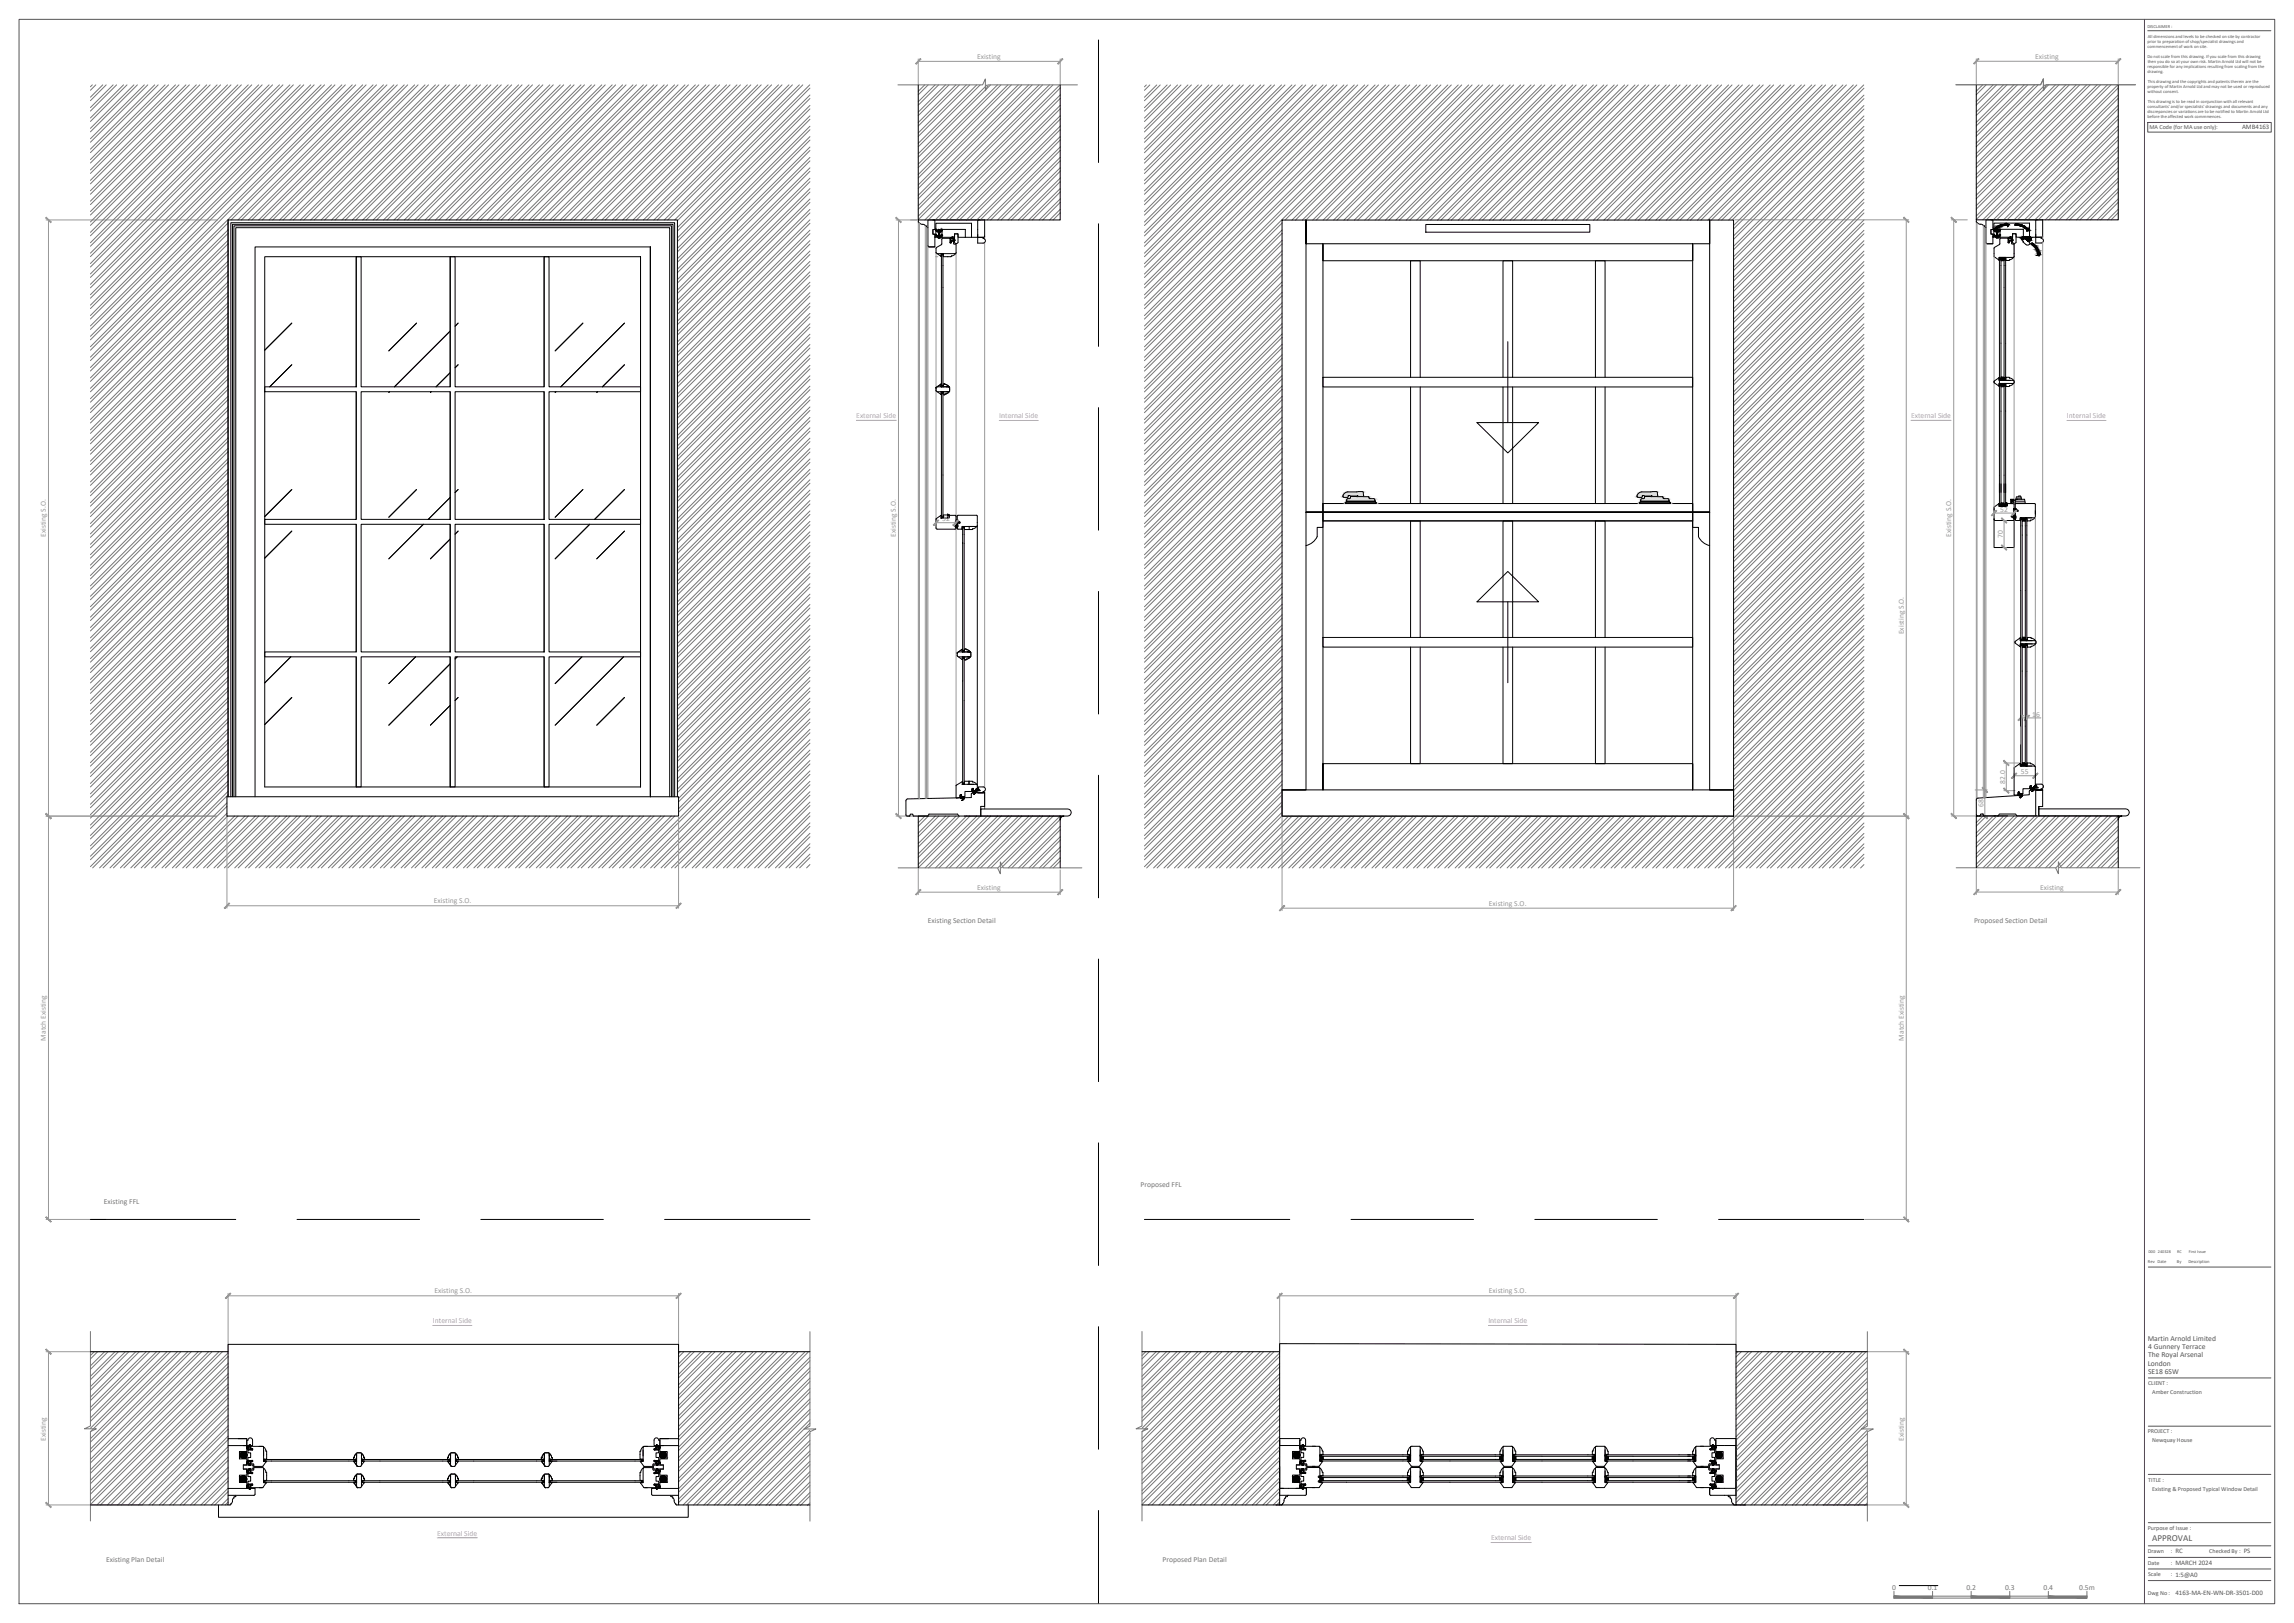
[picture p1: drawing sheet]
<svg xmlns="http://www.w3.org/2000/svg" width="1189mm" height="841mm" viewBox="0 0 1189 841" stroke-linecap="round" stroke-linejoin="round" font-family="sans-serif">
<defs><g id="words">
<text font-size="4.7" fill="#545454" x="1115" y="799">APPROVAL</text>
<g font-size="3.9" fill="#989898">
<text x="506" y="30">Existing</text>
<text x="1055" y="30">Existing</text>
<text x="1037" y="265">52</text>
<text x="488" y="270">52</text>
<text x="24" y="278" transform="rotate(-90 24 278)">Existing S.O.</text>
<text x="464" y="278" transform="rotate(-90 464 278)">Existing S.O.</text>
<text x="1011" y="278" transform="rotate(-90 1011 278)">Existing S.O.</text>
<text x="1038" y="279" transform="rotate(-90 1038 279)">70</text>
<text x="987" y="329" transform="rotate(-90 987 329)">Existing S.O.</text>
<text x="1053" y="371">16</text>
<text x="1047" y="401">55</text>
<text x="1039" y="406" transform="rotate(-90 1039 406)">82.0</text>
<text x="1028" y="418" transform="rotate(-90 1028 418)">68</text>
<text x="506" y="461">Existing</text>
<text x="1057" y="461">Existing</text>
<text x="225" y="468">Existing S.O.</text>
<text x="772" y="469">Existing S.O.</text>
<text x="24" y="539" transform="rotate(-90 24 539)">Match Existing</text>
<text x="987" y="539" transform="rotate(-90 987 539)">Match Existing</text>
<text x="225" y="670">Existing S.O.</text>
<text x="772" y="670">Existing S.O.</text>
<text x="24" y="747" transform="rotate(-90 24 747)">Existing</text>
<text x="987" y="747" transform="rotate(-90 987 747)">Existing</text>
</g>
<g font-size="3.9" fill="#f0f">
<text x="444" y="217">External Side</text>
<text x="518" y="217">Internal Side</text>
<text x="990" y="217">External Side</text>
<text x="1071" y="217">Internal Side</text>
<text x="224" y="686">Internal Side</text>
<text x="771" y="686">Internal Side</text>
<text x="227" y="796">External Side</text>
<text x="773" y="798">External Side</text>
</g>
<g font-size="3.9" fill="#767676">
<text x="481" y="478">Existing Section Detail</text>
<text x="1023" y="478">Proposed Section Detail</text>
<text x="591" y="615">Proposed FFL</text>
<text x="54" y="624">Existing FFL</text>
<text x="55" y="810">Existing Plan Detail</text>
<text x="603" y="810">Proposed Plan Detail</text>
<text x="981" y="824">0</text>
<text x="999" y="824">0.1</text>
<text x="1019" y="824">0.2</text>
<text x="1039" y="824">0.3</text>
<text x="1059" y="824">0.4</text>
<text x="1078" y="824">0.5m</text>
</g>
<g font-size="3.9" fill="#545454">
<text x="1113" y="695">Martin Arnold Limited</text>
<text x="1113" y="699">4 Gunnery Terrace</text>
<text x="1113" y="708">London</text>
<text x="1113" y="703">The Royal Arsenal</text>
<text x="1113" y="712">SE18 6SW</text>
</g>
<g font-size="3.5" fill="#545454">
<text x="1162" y="67">AMB4163</text>
<text x="1127" y="827">4163-MA-EN-WN-DR-3501-D00</text>
</g>
<g font-size="3.2" fill="#545454">
<text x="1114" y="67">MA Code (for MA use only):</text>
<text x="1113" y="718">CLIENT :</text>
<text x="1115" y="722">Amber Construction</text>
<text x="1113" y="743">PROJECT :</text>
<text x="1115" y="747">Newquay House</text>
<text x="1113" y="768">TITLE :</text>
<text x="1115" y="772">Existing &amp; Proposed Typical Window Detail</text>
<text x="1113" y="793">Purpose of Issue :</text>
<text x="1113" y="805">Drawn</text>
<text x="1125" y="805">: RC</text>
<text x="1145" y="805">Checked By : PS</text>
<text x="1113" y="811">Date</text>
<text x="1125" y="811">: MARCH 2024</text>
<text x="1113" y="817">Scale</text>
<text x="1125" y="817">: 1:5@A0</text>
<text x="1113" y="827">Dwg No :</text>
</g>
<g font-size="2.4" fill="#545454">
<text x="1113" y="14">DISCLAIMER :</text>
<text x="1113" y="22">prior to preparation of shop/specialist drawings and</text>
<text x="1113" y="20">All dimensions and levels to be checked on site by contractor</text>
<text x="1113" y="30">Do not scale from this drawing. If you scale from this drawing</text>
<text x="1113" y="25">commencement of work on site.</text>
<text x="1113" y="35">responsible for any implications resulting from scaling from the</text>
<text x="1113" y="33">then you do so at your own risk. Martin Arnold Ltd will not be</text>
<text x="1113" y="38">drawing.</text>
<text x="1113" y="46">property of Martin Arnold Ltd and may not be used or reproduced</text>
<text x="1113" y="43">This drawing and the copyrights and patents therein are the</text>
<text x="1113" y="48">without consent.</text>
<text x="1113" y="53">This drawing is to be read in conjunction with all relevant</text>
<text x="1113" y="59">discrepancies or variations are to be notified to Martin Arnold Ltd</text>
<text x="1113" y="56">consultants' and/or specialists' drawings and documents and any</text>
<text x="1113" y="61">before the affected work commmences.</text>
<text x="1113" y="655">Rev Date</text>
<text x="1128" y="655">By</text>
<text x="1134" y="655">Description</text>
</g>
<g font-size="2.2" fill="#545454">
<text x="1113" y="649">D00</text>
<text x="1118" y="649">240328</text>
<text x="1128" y="649">RC</text>
<text x="1134" y="649">First Issue</text>
</g>
</g></defs>
<!-- layer: 4163-MA-EN-WN-M2|A-N-H_BAL -->
<g fill="none" stroke="#989898" stroke-width=".52">
<path d="M476 115v299M480 117v297M480 118v296M1024 115v299M1025 115v299M1028 117v296M1029 118v295M481 127v287M485 131v139M495 131v276M510 126v282M1029 126v287"/>
<path d="M1033 133v130M1044 127v132M1059 126v283M1055 268v129M1044 284v114"/>
</g>
<!-- layer: 4163-MA-EN-WN-M2|A-E-M_WIN -->
<path d="M510 122v2M1059 122v2M1044 261h.1M510 410v9" fill="none" stroke="#636466" stroke-width=".52"/>
<!-- layer: 4163-MA-EN-WN-M2|A-N-D_DIM_20 -->
<g fill="none" stroke="#989898" stroke-width=".52">
<path d="M476 31v12M476 32h73M549 31v12M1024 32h74M1024 30v13M1098 30v13M24 114h89M25 114v518M464 114h11M466 114v309M899 114h90M988 114v518"/>
<path d="M1011 114h9M1013 114v309M485 133h1M485 270v1M495 270v1h-10M1033 265v1h11M1039 270v14M1039 270h1M1044 265v1M1039 284h1M1047 372h11M1047 371v15"/>
<path d="M1050 371h.1M1039 395h11M1040 395v15M1024 409h6M1029 409v14M1039 410h5M1044 401v2M1044 402h11M1055 403h.1M24 423h88M118 423v48M352 423v48"/>
<path d="M464 423h16M664 424v48M898 424v48M899 423h90M1011 423h14M1024 423h6M476 450v14M549 451v13M1024 451v13M1098 451v13M118 469h234M476 462h73"/>
<path d="M664 471h234M1024 462h74M24 632h31M967 632h22M118 670v30M118 671h234M352 670v30M663 671h237M663 670v30M900 670v30M24 700h50M25 700v80"/>
<path d="M945 700h44M988 700v80M24 780h50M945 780h44"/>
</g>
<!-- layer: 0 -->
<g fill="#989898" stroke="#989898" stroke-width=".52">
<path d="M987 422l2 2zM987 422l2 2z"/>
<path d="M987 631l2 2zM987 631l2 2z"/>
<path d="M666 469l-3 3zM666 469l-3 3z"/>
<path d="M900 469l-3 3zM900 469l-3 3z"/>
<path d="M987 113l2 2zM987 113l2 2z"/>
<path d="M987 422l2 2zM987 422l2 2z"/>
<path d="M24 113l3 2zM24 113l3 2z"/>
<path d="M24 421l3 3zM24 422l3 2z"/>
<path d="M24 422l3 2zM24 422l3 2z"/>
<path d="M24 631l3 2zM24 631l3 2z"/>
<path d="M1027 408l3 2zM1028 408l2 2z"/>
<path d="M1028 422l2 2zM1027 422l3 2z"/>
<path d="M477 461l-2 3zM477 461l-2 3z"/>
<path d="M548 463l3-2zM551 461l-3 3z"/>
<path d="M119 670l-2 3zM117 673l2-3z"/>
<path d="M350 673l3-3zM353 670l-2 3z"/>
<path d="M464 113l3 2zM465 113l2 2z"/>
<path d="M465 421l2 3zM464 422l3 2z"/>
<path d="M477 30l-2 3zM477 30l-2 3z"/>
<path d="M551 30l-3 3zM551 30l-3 3z"/>
<path d="M987 699l2 3zM987 699l2 3z"/>
<path d="M987 778l2 3zM987 779l2 2z"/>
<path d="M664 670l-2 3zM664 670l-2 3z"/>
<path d="M898 673l3-3zM901 670l-2 3z"/>
<path d="M1025 30l-2 3zM1023 33l2-3z"/>
<path d="M1096 33l3-3zM1099 30l-2 3z"/>
<path d="M1011 113l3 2zM1011 113l3 2z"/>
<path d="M1011 421l3 3zM1011 422l3 2z"/>
<path d="M24 699l3 3zM24 699l3 3z"/>
<path d="M24 778l3 3zM24 779l3 2z"/>
<path d="M119 468l-2 3zM119 468l-2 3z"/>
<path d="M350 470l3-2zM353 468l-2 3z"/>
<path d="M1045 401l-2 2zM1045 401l-2 2z"/>
<path d="M1056 401l-2 2zM1056 401l-2 2z"/>
<path d="M1045 264l-2 3zM1045 264l-2 3z"/>
<path d="M1035 264l-3 3zM1035 264l-3 3z"/>
<path d="M1038 394l3 3zM1039 394l2 3z"/>
<path d="M1039 408l2 3zM1038 409l3 2z"/>
<path d="M1037 269l3 2zM1037 269l3 2z"/>
<path d="M1037 282l3 3zM1037 283l3 2z"/>
<path d="M1048 371l-2 2zM1048 371l-2 2z"/>
<path d="M1049 373l3-2zM1052 371l-3 2z"/>
<path d="M494 272l3-3zM497 269l-3 3z"/>
<path d="M486 269l-2 3zM486 269l-2 3z"/>
<path d="M1025 461l-2 3zM1025 461l-2 3z"/>
<path d="M1096 463l3-2zM1099 461l-2 3z"/>
</g>
<!-- layer: 4163-MA-EN-WN-M2|A-E-H_BLDG -->
<g fill="none" stroke="#767676" stroke-width=".52">
<path d="M48 44l-1 1M50 44l-3 3M53 44l-6 6M55 44l-8 8M59 44l-12 12M60 44l-13 14M64 44l-17 17M66 44l-19 19M69 44l-22 23M71 44l-24 24M75 44l-28 28M77 44l-30 30"/>
<path d="M80 44l-33 33M82 44l-35 35M86 44l-39 39M87 44l-40 40M91 44l-44 44M93 44l-46 46M96 44l-49 49M98 44l-51 51M102 44l-55 55M104 44l-57 57M107 44l-60 60M109 44l-62 62"/>
<path d="M113 44l-66 66M114 44l-67 67M118 44l-71 71M120 44l-73 73M123 44l-76 76M125 44l-78 78M129 44l-82 82M130 44l-83 84M134 44l-87 87M136 44l-89 89M139 44l-92 93M141 44l-94 94"/>
<path d="M145 44l-98 98M147 44l-100 100M150 44l-103 103M152 44l-105 105M156 44l-109 109M157 44l-110 111M161 44l-114 114M163 44l-116 116M166 44l-119 120M168 44l-121 121M172 44l-125 125M174 44l-127 127"/>
<path d="M177 44l-130 130M179 44l-132 132M183 44l-136 136M184 44l-137 137M188 44l-141 141M190 44l-70 70M193 44l-70 70M195 44l-70 70M199 44l-70 70M201 44l-70 70M204 44l-70 70M206 44l-70 70"/>
<path d="M210 44l-70 70M211 44l-70 70M215 44l-70 70M217 44l-70 70M220 44l-70 70M222 44l-70 70M226 44l-70 70M227 44l-70 70M231 44l-70 70M233 44l-70 70M236 44l-70 70M238 44l-70 70"/>
<path d="M242 44l-70 70M244 44l-70 70M247 44l-70 70M249 44l-70 70M253 44l-70 70M254 44l-70 70M258 44l-70 70M260 44l-70 70M263 44l-70 70M265 44l-70 70M269 44l-70 70M271 44l-70 70"/>
<path d="M274 44l-70 70M276 44l-70 70M280 44l-70 70M281 44l-70 70M285 44l-70 70M287 44l-70 70M290 44l-70 70M292 44l-70 70M296 44l-70 70M298 44l-70 70M301 44l-70 70M303 44l-70 70"/>
<path d="M306 44l-70 70M308 44l-70 70M312 44l-70 70M314 44l-70 70M317 44l-70 70M319 44l-70 70M323 44l-70 70M324 44l-70 70M328 44l-70 70M330 44l-70 70M333 44l-70 70M335 44l-70 70"/>
<path d="M339 44l-70 70M341 44l-70 70M344 44l-70 70M346 44l-70 70M350 44l-70 70M351 44l-70 70M355 44l-70 70M357 44l-70 70M360 44l-70 70M362 44l-70 70M366 44l-70 70M368 44l-70 70"/>
<path d="M371 44l-70 70M373 44l-70 70M377 44l-70 70M378 44l-70 70M382 44l-70 70M384 44l-70 70M387 44l-70 70M389 44l-70 70M393 44l-70 70M394 44l-70 70M398 44l-70 70M400 44l-70 70"/>
<path d="M403 44l-70 70M405 44l-70 70M409 44l-70 70M411 44l-70 70M414 44l-70 70M416 44l-70 70M420 44l-70 70M420 49l-69 69M420 55l-69 68M420 46l-69 68M420 51l-69 69M420 56l-69 69"/>
<path d="M479 44l-3 3M481 44l-5 5M485 44l-9 9M486 44l-10 11M490 44l-14 14M492 44l-16 16M495 44l-19 19M497 44l-21 21M501 44l-25 25M503 44l-27 27M506 44l-30 30M508 44l-32 32"/>
<path d="M512 44l-36 36M513 44l-37 37M517 44l-41 41M519 44l-43 43M522 44l-46 46M524 44l-48 48M528 44l-52 52M530 44l-54 54M533 44l-57 57M535 44l-59 59M539 44l-63 63M540 44l-64 64"/>
<path d="M544 44l-68 68M546 44l-70 70M549 44l-70 70M549 49l-64 65M549 55l-59 59M549 60l-54 54M549 46l-68 68M549 51l-63 63M549 56l-57 58M594 44l-1 1M596 44l-3 3M599 44l-6 6"/>
<path d="M601 44l-8 8M605 44l-12 12M607 44l-14 14M610 44l-17 17M612 44l-19 19M616 44l-23 23M617 44l-24 24M621 44l-28 28M623 44l-30 30M626 44l-33 33M628 44l-35 35M632 44l-39 39"/>
<path d="M634 44l-41 41M637 44l-44 44M639 44l-46 46M643 44l-50 50M644 44l-51 51M648 44l-55 55M650 44l-57 57M653 44l-60 60M655 44l-62 62M659 44l-66 66M661 44l-68 67M664 44l-71 71"/>
<path d="M666 44l-73 73M670 44l-77 76M671 44l-78 78M675 44l-82 82M677 44l-84 84M680 44l-87 87M682 44l-89 89M686 44l-93 93M687 44l-94 94M691 44l-98 98M693 44l-100 100M696 44l-103 103"/>
<path d="M698 44l-105 105M702 44l-109 109M704 44l-111 111M707 44l-114 114M709 44l-116 116M713 44l-120 120M714 44l-121 121M718 44l-125 125M720 44l-127 127M723 44l-130 130M725 44l-132 132M729 44l-136 136"/>
<path d="M731 44l-138 138M734 44l-141 141M736 44l-70 70M740 44l-70 70M741 44l-70 70M745 44l-70 70M747 44l-70 70M750 44l-70 70M752 44l-70 70M756 44l-70 70M758 44l-70 70M761 44l-70 70"/>
<path d="M763 44l-70 70M767 44l-70 70M768 44l-70 70M772 44l-70 70M774 44l-70 70M777 44l-70 70M779 44l-70 70M783 44l-70 70M784 44l-70 70M788 44l-70 70M790 44l-70 70M793 44l-70 70"/>
<path d="M795 44l-70 70M799 44l-70 70M801 44l-70 70M804 44l-70 70M806 44l-70 70M810 44l-70 70M811 44l-70 70M815 44l-70 70M817 44l-70 70M820 44l-70 70M822 44l-70 70M826 44l-70 70"/>
<path d="M828 44l-70 70M831 44l-70 70M833 44l-70 70M837 44l-70 70M838 44l-70 70M842 44l-70 70M844 44l-70 70M847 44l-70 70M849 44l-70 70M853 44l-70 70M855 44l-70 70M858 44l-70 70"/>
<path d="M860 44l-70 70M863 44l-70 70M865 44l-70 70M869 44l-70 70M871 44l-70 70M874 44l-70 70M876 44l-70 70M880 44l-70 70M881 44l-70 70M885 44l-70 70M887 44l-70 70M890 44l-70 70"/>
<path d="M892 44l-70 70M896 44l-70 70M898 44l-70 70M901 44l-70 70M903 44l-70 70M907 44l-70 70M908 44l-70 70M912 44l-70 70M914 44l-70 70M917 44l-70 70M919 44l-70 70M923 44l-70 70"/>
<path d="M925 44l-70 70M928 44l-70 70M930 44l-70 70M934 44l-70 70M935 44l-70 70M939 44l-70 70M941 44l-70 70M944 44l-70 70M946 44l-70 70M950 44l-70 70M952 44l-70 70M955 44l-70 70"/>
<path d="M957 44l-70 70M960 44l-70 70M962 44l-70 70M966 44l-70 70M966 49l-68 68M966 55l-68 67M966 46l-68 68M966 51l-68 68M966 56l-68 68M1028 44l-4 3M1029 44l-5 5M1033 44l-9 9"/>
<path d="M1035 44l-11 10M1038 44l-14 14M1040 44l-16 16M1044 44l-20 19M1046 44l-22 21M1049 44l-25 25M1051 44l-27 27M1055 44l-31 30M1056 44l-32 32M1060 44l-36 36M1062 44l-38 37M1065 44l-41 41"/>
<path d="M1067 44l-43 43M1071 44l-47 46M1072 44l-48 48M1076 44l-52 52M1078 44l-54 54M1081 44l-57 57M1083 44l-59 59M1087 44l-63 63M1089 44l-65 64M1092 44l-68 68M1094 44l-70 70M1098 44l-70 70"/>
<path d="M1098 49l-65 65M1098 55l-60 59M1098 60l-54 54M1098 46l-69 68M1098 51l-63 63M1098 56l-58 58M420 60l-69 69M420 65l-69 69M420 71l-69 68M420 76l-69 69M420 62l-69 69M420 67l-69 69"/>
<path d="M420 73l-69 68M420 78l-69 69M549 65l-48 49M549 71l-43 43M549 76l-37 38M549 62l-52 52M549 67l-46 47M549 73l-41 41M549 78l-36 36M966 60l-68 68M966 65l-68 68M966 71l-68 67"/>
<path d="M966 76l-68 68M966 62l-68 67M966 67l-68 68M966 73l-68 67M966 78l-68 68M1098 65l-49 49M1098 71l-43 43M1098 76l-38 38M1098 62l-52 52M1098 67l-47 47M1098 73l-42 41M1098 78l-36 36"/>
<path d="M420 82l-69 68M420 87l-69 69M420 92l-69 69M420 98l-69 68M420 83l-69 69M420 89l-69 68M420 94l-69 69M420 100l-69 68M549 82l-32 32M549 87l-27 27M549 92l-21 22M549 98l-16 16"/>
<path d="M549 83l-30 31M549 89l-25 25M549 94l-19 20M549 100l-14 14M966 82l-68 67M966 87l-68 68M966 92l-68 68M966 98l-68 67M966 83l-68 68M966 89l-68 67M966 94l-68 68M966 100l-68 67"/>
<path d="M1098 81l-33 33M1098 87l-27 27M1098 92l-22 22M1098 98l-17 16M1098 83l-31 31M1098 89l-25 25M1098 94l-20 20M1098 99l-15 15M118 119l-71 71M118 116l-71 71M420 103l-69 69M420 109l-69 68"/>
<path d="M420 114l-69 69M420 119l-69 69M420 105l-69 69M420 110l-69 69M420 116l-69 68M549 103l-10 11M549 108l-5 6M549 114h.1M549 105l-9 9M549 110l-3 4M664 119l-71 71M664 116l-71 71"/>
<path d="M966 103l-68 68M966 109l-68 67M966 114l-68 68M966 119l-68 68M966 105l-68 68M966 110l-68 68M966 116l-68 67M1098 103l-11 11M1098 108l-6 6M1098 114h.1M1098 105l-9 9M1098 110l-4 4"/>
<path d="M118 125l-71 71M118 130l-71 71M118 135l-71 72M118 121l-71 71M118 126l-71 72M118 132l-71 71M118 137l-71 71M420 125l-69 68M420 130l-69 69M420 135l-69 69M420 121l-69 69M420 126l-69 69"/>
<path d="M420 132l-69 69M420 137l-69 69M664 125l-71 71M664 130l-71 71M664 135l-71 72M664 121l-71 71M664 126l-71 72M664 132l-71 71M664 137l-71 71M966 121l-68 68M966 127l-68 67M966 132l-68 67"/>
<path d="M966 137l-68 68M966 125l-68 67M966 130l-68 68M966 136l-68 67M118 141l-71 71M118 146l-71 71M118 151l-71 72M118 157l-71 71M118 142l-71 72M118 148l-71 71M118 153l-71 72M118 159l-71 71"/>
<path d="M420 141l-69 69M420 146l-69 69M420 152l-69 68M420 157l-69 69M420 143l-69 68M420 148l-69 69M420 153l-69 69M420 159l-69 68M664 141l-71 71M664 146l-71 71M664 151l-71 72M664 157l-71 71"/>
<path d="M664 143l-71 71M664 148l-71 71M664 153l-71 72M664 159l-71 71M966 157l-68 68M966 143l-68 67M966 148l-68 68M966 153l-68 68M966 159l-68 67M966 141l-68 67M966 146l-68 68M966 152l-68 67"/>
<path d="M118 162l-71 72M118 168l-71 71M118 173l-71 71M118 178l-71 72M118 164l-71 71M118 169l-71 72M118 175l-71 71M420 162l-69 69M420 168l-69 68M420 173l-69 69M420 179l-69 68M420 164l-69 69"/>
<path d="M420 170l-69 68M420 175l-69 69M664 162l-71 72M664 168l-71 71M664 173l-71 71M664 178l-71 72M664 164l-71 71M664 169l-71 72M664 175l-71 71M966 162l-68 68M966 168l-68 67M966 173l-68 68"/>
<path d="M966 179l-68 67M966 164l-68 68M966 170l-68 67M966 175l-68 68M118 184l-71 71M118 189l-71 71M118 195l-71 71M118 200l-71 71M118 180l-71 72M118 186l-71 71M118 191l-71 71M118 196l-71 72"/>
<path d="M420 184l-69 69M420 189l-69 69M420 195l-69 68M420 180l-69 69M420 186l-69 68M420 191l-69 69M420 197l-69 68M664 184l-71 71M664 189l-71 72M664 195l-71 71M664 200l-71 71M664 180l-71 72"/>
<path d="M664 186l-71 71M664 191l-71 71M664 196l-71 72M966 184l-68 68M966 189l-68 68M966 195l-68 67M966 180l-68 68M966 186l-68 67M966 191l-68 68M966 197l-68 67M118 205l-71 72M118 211l-71 71"/>
<path d="M118 216l-71 71M118 202l-71 71M118 207l-71 71M118 213l-71 71M118 218l-71 71M420 200l-69 69M420 206l-69 68M420 211l-69 69M420 216l-69 69M420 202l-69 69M420 207l-69 69M420 213l-69 68"/>
<path d="M420 218l-69 69M664 205l-71 72M664 211l-71 71M664 216l-71 71M664 202l-71 71M664 207l-71 72M664 213l-71 71M664 218l-71 71M966 200l-68 68M966 206l-68 67M966 211l-68 68M966 216l-68 68"/>
<path d="M966 202l-68 68M966 207l-68 68M966 213l-68 67M966 218l-68 68M118 221l-71 72M118 227l-71 71M118 232l-71 72M118 238l-71 71M118 223l-71 72M118 229l-71 71M118 234l-71 71M118 239l-71 72"/>
<path d="M420 222l-69 68M420 227l-69 69M420 232l-69 69M420 238l-69 69M420 223l-69 69M420 229l-69 69M420 234l-69 69M420 240l-69 68M664 238l-71 71M664 240l-71 71M664 222l-71 71M664 227l-71 71"/>
<path d="M664 232l-71 72M664 223l-71 72M664 229l-71 71M664 234l-71 71M966 229l-68 67M966 222l-68 67M966 227l-68 68M966 233l-68 67M966 238l-68 67M966 224l-68 67M966 234l-68 68M966 240l-68 67"/>
<path d="M118 243l-71 71M118 248l-71 72M118 254l-71 71M118 259l-71 72M118 245l-71 71M118 250l-71 72M118 256l-71 71M420 243l-69 69M420 249l-69 68M420 254l-69 69M420 259l-69 69M420 245l-69 69"/>
<path d="M420 250l-69 69M420 256l-69 68M664 243l-71 71M664 248l-71 72M664 254l-71 71M664 259l-71 72M664 245l-71 71M664 250l-71 72M664 256l-71 71M966 243l-68 68M966 249l-68 67M966 254l-68 68"/>
<path d="M966 259l-68 68M966 245l-68 68M966 250l-68 68M966 256l-68 67M118 265l-71 71M118 270l-71 71M118 275l-71 72M118 261l-71 71M118 266l-71 72M118 272l-71 71M118 277l-71 72M420 265l-69 68"/>
<path d="M420 270l-69 69M420 276l-69 68M420 261l-69 69M420 267l-69 68M420 272l-69 69M420 277l-69 69M664 265l-71 71M664 270l-71 71M664 275l-71 72M664 261l-71 71M664 266l-71 72M664 272l-71 71"/>
<path d="M664 277l-71 72M966 265l-68 67M966 270l-68 68M966 276l-68 67M966 261l-68 68M966 267l-68 67M966 272l-68 68M966 277l-68 68M118 281l-71 71M118 286l-71 71M118 292l-71 71M118 297l-71 71"/>
<path d="M118 283l-71 71M118 288l-71 71M118 293l-71 72M118 299l-71 71M420 281l-69 69M420 286l-69 69M420 292l-69 68M420 297l-69 69M420 283l-69 68M420 288l-69 69M420 294l-69 68M420 299l-69 69"/>
<path d="M664 281l-71 71M664 286l-71 72M664 292l-71 71M664 297l-71 71M664 283l-71 71M664 288l-71 71M664 293l-71 72M664 299l-71 71M966 281l-68 68M966 286l-68 68M966 292l-68 67M966 297l-68 68"/>
<path d="M966 283l-68 67M966 288l-68 68M966 294l-68 67M966 299l-68 68M118 302l-71 72M118 308l-71 71M118 313l-71 71M118 318l-71 72M118 304l-71 71M118 310l-71 71M118 315l-71 71M420 302l-69 69"/>
<path d="M420 308l-69 69M420 313l-69 69M420 319l-69 68M420 304l-69 69M420 310l-69 68M420 315l-69 69M664 304l-71 71M664 310l-71 71M664 315l-71 71M664 302l-71 72M664 308l-71 71M664 313l-71 71"/>
<path d="M664 319l-71 71M966 303l-68 67M966 308l-68 67M966 313l-68 68M966 319l-68 67M966 304l-68 68M966 310l-68 67M966 315l-68 68M118 324l-71 71M118 329l-71 72M118 335l-71 71M118 320l-71 72"/>
<path d="M118 326l-71 71M118 331l-71 71M118 336l-71 72M420 329l-69 69M420 335l-69 69M420 331l-69 69M420 337l-69 68M420 324l-69 69M420 320l-69 69M420 326l-69 69M664 324l-71 71M664 329l-71 72"/>
<path d="M664 320l-71 72M664 326l-71 71M664 331l-71 71M664 335l-71 71M664 336l-71 72M966 324l-68 68M966 329l-68 68M966 335l-68 67M966 321l-68 67M966 326l-68 67M966 331l-68 68M966 337l-68 67"/>
<path d="M118 340l-71 71M118 345l-71 72M118 351l-71 71M118 356l-71 72M118 342l-71 71M118 347l-71 72M118 353l-71 71M118 358l-71 71M420 340l-69 69M420 346l-68 68M420 351l-68 68M420 356l-94 94"/>
<path d="M420 342l-69 69M420 347l-68 68M420 353l-68 68M420 358l-92 92M664 340l-71 71M664 345l-71 72M664 351l-71 71M664 356l-71 72M664 342l-71 71M664 347l-71 72M664 353l-71 71M664 358l-71 71"/>
<path d="M966 340l-68 68M966 346l-68 67M966 351l-68 68M966 356l-93 94M966 342l-68 68M966 347l-68 68M966 353l-68 67M966 358l-92 92M118 362l-71 71M118 367l-71 71M118 372l-71 72M118 378l-71 71"/>
<path d="M118 363l-71 72M118 369l-71 71M118 374l-71 71M118 380l-70 70M420 362l-88 88M420 367l-83 83M420 373l-77 77M420 378l-72 72M420 364l-86 86M420 369l-81 81M420 374l-76 76M420 380l-70 70"/>
<path d="M664 362l-71 71M664 367l-71 71M664 372l-71 72M664 378l-71 71M664 363l-71 72M664 369l-71 71M664 374l-71 72M664 380l-70 70M966 362l-88 88M966 367l-83 83M966 373l-77 77M966 378l-72 72"/>
<path d="M966 364l-86 86M966 369l-81 81M966 374l-75 76M966 380l-70 70M118 383l-66 67M118 389l-61 61M118 394l-56 56M118 399l-50 51M118 385l-65 65M118 390l-59 60M118 396l-54 54M420 383l-67 67"/>
<path d="M420 389l-61 61M420 394l-56 56M420 399l-50 51M420 391l-59 59M420 396l-54 54M420 385l-65 65M664 394l-55 56M664 399l-50 51M664 390l-59 60M664 396l-54 54M664 383l-66 67M664 389l-61 61"/>
<path d="M664 385l-64 65M966 383l-66 67M966 389l-61 61M966 394l-56 56M966 400l-50 50M966 385l-65 65M966 391l-59 59M966 396l-54 54M118 416l-34 34M118 418l-32 32M118 405l-45 45M118 410l-39 40"/>
<path d="M118 401l-48 49M118 406l-43 44M118 412l-38 38M420 405l-45 45M420 401l-49 49M420 407l-43 43M420 412l-38 38M420 417l-33 33M420 410l-40 40M420 416l-34 34M664 405l-45 45M664 410l-39 40"/>
<path d="M664 416l-34 34M664 401l-48 49M664 407l-43 43M664 412l-37 38M664 417l-32 33M966 405l-45 45M966 410l-39 40M966 416l-34 34M966 401l-48 49M966 407l-43 43M966 412l-38 38M966 417l-32 33"/>
<path d="M118 421l-29 29M118 423l-27 27M122 423l-27 27M123 423l-26 27M127 423l-27 27M129 423l-27 27M132 423l-27 27M134 423l-27 27M138 423l-27 27M140 423l-27 27M143 423l-27 27M145 423l-27 27"/>
<path d="M149 423l-27 27M150 423l-27 27M154 423l-27 27M156 423l-27 27M159 423l-27 27M161 423l-27 27M165 423l-27 27M166 423l-26 27M170 423l-27 27M172 423l-27 27M175 423l-26 27M177 423l-27 27"/>
<path d="M181 423l-27 27M183 423l-27 27M186 423l-27 27M188 423l-27 27M192 423l-27 27M193 423l-26 27M197 423l-27 27M199 423l-27 27M202 423l-26 27M204 423l-27 27M208 423l-27 27M210 423l-27 27"/>
<path d="M213 423l-27 27M215 423l-27 27M219 423l-27 27M220 423l-26 27M224 423l-27 27M226 423l-27 27M229 423l-27 27M231 423l-27 27M235 423l-27 27M237 423l-27 27M240 423l-27 27M242 423l-27 27"/>
<path d="M245 423l-26 27M247 423l-27 27M251 423l-27 27M253 423l-27 27M256 423l-27 27M258 423l-27 27M262 423l-27 27M263 423l-26 27M267 423l-27 27M269 423l-27 27M272 423l-26 27M274 423l-27 27"/>
<path d="M278 423l-27 27M280 423l-27 27M283 423l-27 27M285 423l-27 27M289 423l-27 27M290 423l-26 27M294 423l-27 27M296 423l-27 27M299 423l-26 27M301 423l-27 27M305 423l-27 27M307 423l-27 27"/>
<path d="M310 423l-27 27M312 423l-27 27M316 423l-27 27M317 423l-27 27M321 423l-27 27M323 423l-27 27M326 423l-27 27M328 423l-27 27M332 423l-27 27M334 423l-27 27M337 423l-27 27M339 423l-27 27"/>
<path d="M342 423l-26 27M344 423l-27 27M348 423l-27 27M350 423l-27 27M420 426l-24 24M420 432l-18 18M420 437l-13 13M420 423l-27 27M420 428l-22 22M420 434l-16 16M420 439l-11 11M420 421l-29 29"/>
<path d="M479 423l-3 3M481 423l-5 5M485 423l-9 9M487 423l-11 11M490 423l-14 14M492 423l-16 16M496 423l-20 19M497 423l-21 21M501 423l-25 25M503 423l-27 27M506 423l-27 27M508 423l-27 27"/>
<path d="M512 423l-27 27M513 423l-26 27M517 423l-27 27M519 423l-27 27M522 423l-26 27M524 423l-27 27M528 423l-27 27M530 423l-27 27M533 423l-27 27M535 423l-27 27M539 423l-27 27M540 423l-26 27"/>
<path d="M544 423l-27 27M546 423l-27 27M549 423l-26 27M549 428l-21 22M549 434l-16 16M549 439l-10 11M549 425l-25 25M549 430l-19 20M549 435l-14 15M664 421l-28 29M664 423l-27 27M668 423l-27 27"/>
<path d="M670 423l-27 27M673 423l-27 27M675 423l-27 27M679 423l-27 27M680 423l-26 27M684 423l-27 27M686 423l-27 27M689 423l-26 27M691 423l-27 27M695 423l-27 27M697 423l-27 27M700 423l-27 27"/>
<path d="M702 423l-27 27M706 423l-27 27M707 423l-27 27M711 423l-27 27M713 423l-27 27M716 423l-27 27M718 423l-27 27M722 423l-27 27M723 423l-26 27M727 423l-27 27M729 423l-27 27M732 423l-26 27"/>
<path d="M734 423l-27 27M738 423l-27 27M740 423l-27 27M743 423l-27 27M745 423l-27 27M749 423l-27 27M750 423l-26 27M754 423l-27 27M756 423l-27 27M759 423l-26 27M761 423l-27 27M765 423l-27 27"/>
<path d="M767 423l-27 27M770 423l-27 27M772 423l-27 27M776 423l-27 27M777 423l-26 27M781 423l-27 27M783 423l-27 27M786 423l-27 27M788 423l-27 27M792 423l-27 27M794 423l-27 27M797 423l-27 27"/>
<path d="M799 423l-27 27M803 423l-27 27M804 423l-27 27M808 423l-27 27M810 423l-27 27M813 423l-27 27M815 423l-27 27M819 423l-27 27M820 423l-26 27M824 423l-27 27M826 423l-27 27M829 423l-26 27"/>
<path d="M831 423l-27 27M835 423l-27 27M837 423l-27 27M840 423l-27 27M842 423l-27 27M846 423l-27 27M847 423l-26 27M851 423l-27 27M853 423l-27 27M856 423l-26 27M858 423l-27 27M862 423l-27 27"/>
<path d="M864 423l-27 27M867 423l-27 27M869 423l-27 27M873 423l-27 27M874 423l-26 27M878 423l-27 27M880 423l-27 27M883 423l-27 27M885 423l-27 27M889 423l-27 27M891 423l-27 27M894 423l-27 27"/>
<path d="M896 423l-27 27M966 421l-29 29M966 426l-23 24M966 432l-18 18M966 437l-13 13M966 423l-27 27M966 428l-22 22M966 434l-16 16M966 439l-11 11M1028 423l-4 3M1029 423l-5 5M1033 423l-9 9"/>
<path d="M1035 423l-11 10M1038 423l-14 14M1040 423l-16 16M1044 423l-20 19M1046 423l-22 21M1049 423l-25 25M1051 423l-27 27M1055 423l-27 27M1056 423l-26 27M1060 423l-27 27M1062 423l-27 27M1065 423l-26 27"/>
<path d="M1067 423l-27 27M1071 423l-27 27M1073 423l-27 27M1076 423l-27 27M1078 423l-27 27M1082 423l-27 27M1083 423l-27 27M1087 423l-27 27M1089 423l-27 27M1092 423l-27 27M1094 423l-27 27M1098 423l-27 27"/>
<path d="M1098 428l-22 22M1098 434l-16 16M1098 439l-11 11M1098 425l-25 25M1098 430l-20 20M1098 435l-15 15M420 443l-7 7M420 448l-2 2M420 444l-6 6M549 444l-5 6M549 441l-8 9M549 446l-3 4"/>
<path d="M966 443l-7 7M966 448l-2 2M966 444l-5 6M1098 444l-6 6M1098 441l-9 9M1098 446l-4 4M49 700l-2 2M51 700l-4 4M54 700l-7 8M56 700l-9 10M60 700l-13 13M61 700l-14 15"/>
<path d="M65 700l-18 19M67 700l-20 20M70 700l-23 24M72 700l-25 26M76 700l-29 29M78 700l-31 31M81 700l-34 35M83 700l-36 37M87 700l-40 40M88 700l-41 42M92 700l-45 46M94 700l-47 47"/>
<path d="M97 700l-50 51M99 700l-52 53M103 700l-56 56M105 700l-58 58M108 700l-61 62M110 700l-63 63M113 700l-66 67M115 700l-68 69M118 701l-71 71M118 706l-71 72M118 712l-68 68M118 717l-62 63"/>
<path d="M118 703l-71 71M118 708l-71 72M118 714l-66 66M118 719l-61 61M353 700l-1 1M354 700l-2 3M358 700l-6 7M360 700l-8 9M363 700l-11 12M365 701l-13 13M369 701l-17 17M370 701l-18 18"/>
<path d="M374 701l-22 22M376 701l-24 24M379 701l-27 27M381 701l-29 29M385 701l-33 33M387 701l-35 35M390 701l-38 38M392 701l-40 40M396 701l-44 43M397 701l-45 45M401 701l-49 49M403 701l-51 51"/>
<path d="M406 701l-54 54M408 701l-56 56M412 701l-60 60M413 701l-61 61M417 701l-65 65M419 701l-67 67M420 703l-68 68M420 709l-68 68M420 714l-66 66M420 720l-61 60M420 705l-68 68M420 711l-68 68"/>
<path d="M420 716l-64 64M594 700l-2 2M596 700l-4 4M599 700l-7 8M601 700l-9 10M605 700l-13 13M606 700l-14 15M610 700l-18 19M612 700l-20 20M615 700l-23 24M617 700l-25 26M621 700l-29 29"/>
<path d="M623 700l-31 31M626 700l-34 35M628 700l-36 37M632 700l-40 40M633 700l-41 42M637 700l-45 46M639 700l-47 47M642 700l-50 51M644 700l-52 53M648 700l-56 56M649 700l-57 58M653 700l-61 62"/>
<path d="M655 700l-63 63M658 700l-66 67M660 700l-68 69M663 701l-71 71M663 706l-71 72M663 712l-68 68M663 717l-62 63M663 703l-71 71M663 708l-71 72M663 714l-66 66M663 719l-61 61M901 700l-1 1"/>
<path d="M902 700l-2 3M906 700l-6 7M908 700l-8 9M911 700l-11 12M913 701l-13 13M917 701l-17 17M918 701l-18 18M922 701l-22 22M924 701l-24 24M927 701l-27 27M929 701l-29 29M933 701l-33 33"/>
<path d="M935 701l-35 35M938 701l-38 38M940 701l-40 40M944 701l-44 43M945 701l-45 45M949 701l-49 49M951 701l-51 51M954 701l-54 54M956 701l-56 56M960 701l-60 60M961 701l-61 61M965 701l-65 65"/>
<path d="M967 701l-67 67M968 703l-68 68M968 709l-68 68M968 714l-66 66M968 720l-61 60M968 705l-68 68M968 711l-68 68M968 716l-64 64M118 723l-57 57M118 728l-52 52M118 733l-46 47M118 739l-41 41"/>
<path d="M118 724l-55 56M118 730l-50 50M118 735l-44 45M420 725l-55 55M420 730l-50 50M420 736l-45 44M420 721l-59 59M420 727l-53 53M420 732l-48 48M420 737l-43 43M663 723l-57 57M663 728l-52 52"/>
<path d="M663 733l-46 47M663 739l-41 41M663 724l-55 56M663 730l-50 50M663 735l-44 45M968 725l-55 55M968 730l-50 50M968 736l-45 44M968 721l-59 59M968 727l-53 53M968 732l-48 48M968 737l-43 43"/>
<path d="M118 744l-35 36M118 750l-30 30M118 755l-25 25M118 741l-39 39M118 746l-34 34M118 751l-28 29M118 757l-23 23M420 741l-39 39M420 746l-34 34M420 752l-28 28M420 757l-23 23M420 743l-37 37"/>
<path d="M420 748l-32 32M420 754l-27 26M420 759l-21 21M663 744l-35 36M663 750l-30 30M663 755l-25 25M663 741l-39 39M663 746l-34 34M663 751l-28 29M663 757l-23 23M968 741l-39 39M968 746l-34 34"/>
<path d="M968 752l-28 28M968 757l-23 23M968 743l-37 37M968 748l-32 32M968 754l-27 26M968 759l-21 21M118 760l-19 20M118 766l-14 14M118 771l-8 9M118 777l-3 3M118 762l-17 18M118 768l-12 12"/>
<path d="M118 773l-7 7M118 778l-1 2M420 763l-18 17M420 768l-12 12M420 773l-7 7M420 779l-2 1M420 764l-16 16M420 770l-11 10M420 775l-5 5M663 760l-19 20M663 766l-14 14M663 771l-9 9"/>
<path d="M663 777l-3 3M663 762l-18 18M663 768l-12 12M663 773l-7 7M663 778l-1 2M968 763l-18 17M968 768l-12 12M968 773l-7 7M968 779l-2 1M968 764l-16 16M968 770l-11 10M968 775l-5 5"/>
</g>
<!-- layer: 4163-MA-EN-WN-M2|A-N-M_WIN -->
<g fill="none" stroke="#000" stroke-width=".52">
<path d="M677 114v12M739 116h85v4h-85zM886 114v12h-209v-12v295h-13h13M886 114v295h12h-12M886 114v12M1032 114h24M1033 119v4v-2h-1v-2M1033 119v-3h19v7M1033 119h.1M1033 119l2 1M1034 119h.1M1034 119v1"/>
<path d="M1034 120h.1M1035 120v3M1035 119v1M1035 119h.1M1035 120v3l2-1-2 1M1036 120h.1M1036 119v1M1036 119h.1M1037 119v4h6v-2h2v2h10v-9h4v9h-4v3h3a1.2 1.2 0 0 0 1-1 1.2 1.2 0 0 0-1-1v-1h-3v-2M1037 119l-2 1M1037 119h12v4M1040 116a8 8 0 0 0-6 3"/>
<path d="M1040 117h-3l-3 2M1044 116a8 8 0 0 1 7 3M1044 117h3l4 2M686 126v147h-3v5a9 9 0 0 1-6 5M686 126v9h191v-9M686 126v9M877 126v147h3v5a9 9 0 0 0 6 5M877 126v9M1030 126h3M1033 121h-1v-2h1v-5h-4v12h1M1033 122v4h-3M1033 122h.1"/>
<path d="M1033 122l2 1M1034 122h.1M1034 123h.1M1035 123h.1M1036 122h.1M1036 122v1M1036 135h.1M1036 135v-2v2M1036 134h1v63l-1-1zM1036 133h3v1h-3zM1036 133l3 1M1037 134h2"/>
<path d="M1037 134v1zM1037 134h1v1h-1zM1038 134l1 1zM1039 134v63v-1zM1039 133v2M1039 133l-3 1M1040 133v2M1041 124l-4-1-1 4-3 1v5l3 2M1041 126h.1M1041 124v2v-1h1M1041 124v2M1041 124h.1"/>
<path d="M1041 125h.1M1041 124v1M1041 125h1M1041 123v1M1041 124h2M1041 123h.1M1041 135h-2M1041 135h.1M1042 124h-1M1042 124h.1M1042 124v1M1042 123l-1 1"/>
<path d="M1042 123h-1M1042 125h.1M1042 125l1 1 1 1-1 6M1042 125h-1v1M1043 124l-1 1M1043 124h.1M1043 124v1M1043 121h2v5a.9 .9 0 0 1-1 0 .9 .9 0 0 1-1-1zM1043 133h-7v2M1043 133h.1M1043 133l-2 2M1049 123l3 3a1.2 1.2 0 0 1-2 1l-2-2v-1"/>
<path d="M1050 123h.1M1053 124l-1 1h-1M1053 126l2 2 1 4M1053 126a8 8 0 0 1 4 6M781 177v42M686 196h191v5h-191zM731 196v-61h5v61M779 196v-61h5v61M827 196v-61h5v61M1036 196l-3 2h1l2 2M1036 196h.1M1036 196v1"/>
<path d="M1036 196v1h7M1036 200h.1M1036 199v1M1036 196v4M1036 199h3h-3zM1036 197h3h-3zM1036 199h3M1036 197h3M1037 199h2M1037 200h.1M1037 195v1zM1037 200h1h-1z"/>
<path d="M1037 195h1v1h-1zM1037 196h1h-1zM1038 200h1zM1038 196h1zM1039 196v1M1039 199v1M1039 197h-2M1039 197h3M1039 199h3M1039 199h-3M1039 197h-3M1039 196h1"/>
<path d="M1040 199v1M1041 196l2 1M1041 200h-2M1041 196h-1v1M1041 196h.1M1041 200h.1M1043 197h1M1043 199h-7v1M1043 199h.1M1043 199l-2 1M1044 198l-1 1M731 201v60h5v-60"/>
<path d="M765 219h32l-16 16zM779 201v60h5v-60M827 201v60h5v-60M1036 251v11h1v-11M1036 255v-56l1 1v55M1039 251v11v-11M1039 255v-56v1v55M1042 259h2M1044 260h5M1045 259h3M1045 259v-1h2l1 1M1046 259l-3 1v1"/>
<path d="M1046 258v-1h1v1M677 265h209h-209M686 270h191v139v-13h-191v13zM686 261h191v9h-191zM686 270v-9h191v9M1033 269v15h11v-15M1036 261l-3 2 1 7h9l1-1-1-1h-1v-1h2v-3M1036 261h.1M1036 261v1h4v-1M1036 261v1v-1M1036 262h3h-3zM1036 262h3"/>
<path d="M1037 261h.1M1037 261h1h-1zM1038 261h1zM1039 262h-2M1039 262h-3M1039 260l2 1-1 1h-1zM1039 261h1M1039 261h1h-1M1039 261l1 1M1039 260l1 1M1039 261v1M1039 260h.1"/>
<path d="M1040 261l-1 1M1040 261v1M1040 261l-1 1 1-1M1040 261h-1l1 1M1040 261h.1M1043 267v1M1043 267h1M1043 268h.1M1043 267h.1M1043 261h1v5M1043 268l1 1M1043 268h1"/>
<path d="M1044 267h1M1044 264v1M1044 265h2M1044 265h.1M1044 260l-1-1v2h7M1044 260v-1h-2v2M1044 260v1h-3M1044 268h.1M1044 264h1M1044 264h.1M1044 264h1v1M1044 267v1"/>
<path d="M1044 265h1M1044 267h.1M1044 269h.1M1044 265l1 5h2v-2h7M1044 268h1M1045 268h-1M1045 268h.1M1045 265h.1M1045 265h-1M1045 267h.1M1045 264v1M1045 264h.1"/>
<path d="M1045 267v2h-1M1045 261l-1 3h1h1v1h-2v4M1045 264l1 1M1045 264l1 1zM1046 265h.1M1047 270h.1M1047 268v2M1047 269h1v62h-1zM1047 268h3v1h-3zM1047 268l3 1M1048 269h2M1048 269v1z"/>
<path d="M1048 269h1v1h-1zM1049 269l1 1zM1050 261l-1-2h-5v2h11l-1 7M1050 268v2M1050 269v62zM1050 268h3M1050 268l-3 1M1051 268v2M1052 270h.1M1052 270h-2M1054 268h.1M1054 268l-2 2"/>
<path d="M765 312l16-16 16 16zM781 312v42M686 330h191v5h-191zM731 335v61h5v-61M731 330v-60h5v60M779 330v-60h5v60M779 335v61h5v-61M827 335v61h5v-61M827 330v-60h5v60M1047 331l-3 1v1l3 2M1047 335h.1M1047 331h.1"/>
<path d="M1047 331v1M1047 331v1h8M1047 334v1M1047 331v4M1047 330v1M1047 334h1v62h-1zM1047 334h3h-3zM1047 331h3v1h-3zM1047 334h3M1047 331l3 1M1048 334h2M1048 335h.1"/>
<path d="M1048 330v1zM1048 335h2h-2zM1048 330h2v1h-2zM1048 335h1h-1zM1048 330h1v1h-1zM1050 335h.1M1050 330v1zM1050 330v2M1050 334v1M1050 334v62zM1050 332h3M1050 334h3"/>
<path d="M1050 331h-2M1050 334h-3M1050 331l-3 1M1051 330h.1M1051 334v1M1053 335h.1M1053 335h-2M1055 332v2M1055 332l-3-2h-1v2M1055 334h-8v1M1055 334l-2 1M1055 332h.1"/>
<path d="M686 396v13M877 396v13M1047 396h.1M1047 396l-3 2v14l2-1M1047 396v1h7M1047 396v1v-1M1047 395v1M1047 396h3v1h-3zM1047 396l3 1M1048 395v1zM1048 395h1v1h-1zM1049 395l1 1z"/>
<path d="M1050 396h-2M1050 397h3M1050 396l-3 1M1051 395v2M1052 395l2 2M1052 395h-2v2M1054 397l1 11M1054 397h.1M664 409h234v14h-234zM1046 411h.1M1046 412h.1M1046 411v-1h1v2h1"/>
<path d="M1046 411v1h2M1046 411h1h-1M1046 411v1h2h-2M1046 412h1M1046 411l2 1M1046 411v1v-1M1046 411v1M1047 412h.1M1047 412h-1M1047 411h-1M1047 411h.1M1047 412h1"/>
<path d="M1047 413h.1M1047 412v1M1047 411v1M1047 412l1-1-1 1M1047 413h1M1048 412h.1M1048 412l-1 1M1048 412v1M1048 413h-1M1048 412h-2M1052 407h.1M1052 407v2l2-1"/>
<path d="M1052 407v2l2-1v1M1052 409h.1M1052 409h1M1052 407l1 1h1M1052 407l1 1h1l-2 1M1052 409l1-1v1M1052 408h.1M1053 409h.1M1053 409h-1M1053 408l-1 1M1053 408h-1M1053 409h1"/>
<path d="M1053 408h.1M1053 410h.1M1054 410h.1M1054 409h.1M1054 408l-1 1M1054 409l-1 1M1054 409v1M1054 410h-1M1054 408h-1M1054 408v1M1054 408h.1M1054 408h1"/>
<path d="M1054 407v1M1054 407h.1M1054 408h-1v-1h-1v2h-4v3M1054 407h1v1h-1zM1054 407l1 1M1054 407h1M1055 408h-1M1055 407v1M1055 407h.1M1055 408h.1M1055 409h4h-4M1055 406h3a1.2 1.2 0 0 1 1 2 1.2 1.2 0 0 1-1 1h-3z"/>
<path d="M1055 409v14M1055 407h1v1h-1zM1056 408h.1M1026 423h.1M1036 423v-1h9v1h11M1040 423h-12v-1h-2v1h-1l-1-9h1l27-2v-2l7-1v9h-2v5M663 745h11v4h-11zM663 760v15h13l1-1M663 746v3M665 749h-2v19M672 749h2v3h-4v4h4v3h-2M672 759h5"/>
<path d="M672 759v2M674 746a1.2 1.2 0 0 1 1-1 1.2 1.2 0 0 1 2 1v3h-3zM674 750v1M674 751h.1M674 757v1M674 757h.1M674 757l1 2M674 751v2h2v2h-2v2M674 757h3h-1v1M674 751h3M675 757h.1M675 749l1 1"/>
<path d="M675 759h.1M675 749h.1M675 749l-1 2M675 757v1M675 751h.1M675 750v1M675 750h.1M675 758h.1M676 758l-1 1M676 750h.1M676 758l1 1 1 1h3M676 758h.1"/>
<path d="M676 750v1M676 750v1h1h-3M676 757v1M676 757h.1M676 751h.1M676 751h1M677 757h-3M677 757h.1M677 757h-1M677 751h.1M677 759v1v1h-5M680 749l4 1"/>
<path d="M682 749l-6 1M684 750v7h1M684 754h1v3h-1zM684 750l2 2v2M684 754l1 3M684 755h2M684 754h2M685 756h45v1h-45zM685 754v2M685 754h45l-45 1zM685 754l-1 3M685 755h1v1h-1z"/>
<path d="M685 755h1zM685 756h1zM685 757h.1M685 757l-1 3h-4M685 757h-1h1M686 757h-1M729 755h1v1h-1zM729 756h1zM729 755h1zM729 755h2M729 754h2M729 757h1"/>
<path d="M730 755v1zM730 757h1h-1M730 752l-1 2M730 752h.1M730 757l1 3h5M730 757h.1M730 754v2M730 754h1v3h-1zM730 754l1 3M731 750l-1 2M731 750h.1M731 750v7h-1"/>
<path d="M731 751v3M731 754l-1 3M731 750h5M736 750v7h1M736 754h1v3h-1zM736 750l2 2v2h-2M736 755h2M736 751v3M736 754l1 3M737 754v2M737 754h41l-41 1zM737 754l-1 3"/>
<path d="M737 755h1v1h-1zM737 755h1zM737 756h1zM737 757h.1M737 757l-1 3M737 757h-1h1M738 757h-1M738 754h.1M775 756h3v1h-41v-1h38M777 755h1v1h-1zM777 756h1zM777 755h1z"/>
<path d="M777 755h2M777 754h2M777 757h1M778 757h1h-1M778 757l1 3h4l2-3M778 757h.1M778 754v2M778 754h1v3h-1zM778 754l1 3M779 750h5M779 750v7h-1M779 750l-2 2v2"/>
<path d="M779 751v3M779 754l-1 3M784 750v7h1M784 754h1v3h-1zM784 755h2M784 750h.1M784 751v3M784 754l1 3M784 750l1 2M785 754v2M785 756h41v1h-41zM785 754h41l-41 1z"/>
<path d="M785 754l-1 3M785 755h1v1h-1zM785 755h1zM785 756h1zM785 755v1zM785 752h.1M785 757h.1M785 752l1 2h-2M785 757h-1h1M786 754h.1M825 755h1v1h-1zM825 756h1z"/>
<path d="M825 755h1zM825 755h2M825 754h2M825 757h1M825 757h2h-1M826 752l-1 2M826 752h.1M826 757l1 3h4l2-3M826 757h.1M826 754v2M826 754h1v3h-1zM826 754l1 3"/>
<path d="M827 750l-1 2M827 750h.1M827 750h5M827 750v7h-1M827 751v3M827 754l-1 3M832 750v7h1M832 754v3zM832 750l1 2v2h-1M832 755h1M832 751v3M832 754v3"/>
<path d="M832 754v2M833 755h1v1h-1zM833 755h.1M833 756h.1M833 755v1zM833 757h.1M833 757h-1h1M833 754h.1M875 756h3v1h-3M875 754h3v1h-3M876 756h-44l1 1h43M876 754h-44l1 1h43"/>
<path d="M877 755h1v1h-1zM877 756h1zM877 755h1zM877 755h2M877 754h2M877 757h1M877 757h2h-1M878 752l-1 2M878 757l1 3h4M878 752h.1M878 757h.1M878 754v2"/>
<path d="M878 754l1 3M878 754h1v3h-1zM879 750l-1 2M879 750h.1M879 750v7h-1M879 751v3M879 754l-1 3M881 749l6 1M883 749l-4 1M886 759v1v1h5M886 759h5M886 751h.1"/>
<path d="M886 757h1M886 757h.1M886 757h2M887 745h1l1 1v3h-3zM887 757h.1M887 751h-1M887 751h.1M887 757v1M887 758l-1 1-1 1h-4M887 750v1M887 750v1h-1h2M887 758h.1"/>
<path d="M887 750h.1M887 758l1 1M887 750h1v1M887 750v1h1M887 749h1M888 749l1 1M888 757v1h-1M888 757h-1v1M888 751h.1M888 749h.1M888 759h-1M888 759h.1"/>
<path d="M888 749l-1 1M888 757h.1M888 751h-2M888 757l1 1M888 751l1 2h-2v2h2l-1 2M888 757h-2h1v1M888 751h1M889 758l-1 1M889 750l-1 1M889 757h-1M889 757h.1M889 757v1"/>
<path d="M889 751h.1M889 750h.1M889 750v1M889 758h.1M891 759v2M891 749h-2v3h4v4h-4v3h2M898 749h2v22h-11v-3h4v-4h-4v-3h2M900 749h-11v-4h11v30h-14M661 780h244M665 771h-2h2M672 771h5v3M672 761h2v3h-4v4h4v3h-9"/>
<path d="M674 762v1M674 763h.1M674 763v-1v1M674 770h.1M674 770v1l1 1M674 764v1h2v3h-2v1M674 769v2v-2M674 769h3v1h-1v1M674 769h.1M674 769h2v1M675 771h.1M675 762h.1"/>
<path d="M675 769h.1M675 770h.1M675 762v1M675 762h1M675 771v1M675 770v1M675 763h.1M675 769v1M675 761v1M675 761l-1 2M675 769v2M676 771h5"/>
<path d="M676 771h-1M676 762v1M676 762v1h1v1h-3M676 770v1M676 770h.1M676 763h.1M676 763v1h-2M677 771v3M680 760l4 1M682 760h-4l-1 2h-1M683 767h47v1h-47zM683 765h47l-47 1z"/>
<path d="M684 761v7h1M684 765h1v3h-1zM684 761l2 2v2M684 765l1 3M684 766h2M684 765h2M685 765v2M685 765l-1 3M685 766h1v1h-1zM685 766h1zM685 767h1zM685 768h.1"/>
<path d="M685 768h-1h1M686 768l-2 3h-4M729 766h1v1h-1zM729 767h1zM729 766h1zM729 766h2M729 765h2M729 768h1M730 766v1zM730 768h1h-1M730 763l-1 2M730 763h.1"/>
<path d="M730 768l1 3h5M730 768h.1M730 765v2M730 765h1v3h-1zM730 765l1 3M731 761l-1 2M731 761h.1M731 761v7h-1M731 762v3M731 765l-1 3M731 761h5M736 761v7h1"/>
<path d="M736 765h1v3h-1zM736 761l2 2v2h-2M736 766h2M736 762v3M736 765l1 3M737 765v2M737 767h41v1h-41zM737 765h41l-41 1zM737 765l-1 3M737 766h1v1h-1zM737 766h1zM737 767h1z"/>
<path d="M737 768h.1M737 768l-1 3M737 768h-1h1M738 768h-1M738 765h.1M777 766h1v1h-1zM777 767h1zM777 766h1zM777 766h2M777 765h2M777 768h1M778 768h1h-1"/>
<path d="M778 768l1 3h4l2-3M778 768h.1M778 765v2M778 765h1v3h-1zM778 765l1 3M779 761h5M779 761v7h-1M779 761l-2 2v2M779 762v3M779 765l-1 3M784 761v7h1M784 765h1v3h-1z"/>
<path d="M784 766h2M784 761h.1M784 762v3M784 765l1 3M784 761l1 2M785 765v2M785 767h41v1h-41zM785 765h41l-41 1zM785 765l-1 3M785 766h1v1h-1zM785 766h1zM785 767h1z"/>
<path d="M785 766v1zM785 763h.1M785 768h.1M785 763l1 2h-2M785 768h-1h1M786 765h.1M825 766h1v1h-1zM825 767h1zM825 766h1zM825 766h2M825 765h2M825 768h1"/>
<path d="M825 768h2h-1M826 763l-1 2M826 763h.1M826 768l1 3h4l2-3M826 768h.1M826 765v2M826 765h1v3h-1zM826 765l1 3M827 761l-1 2M827 761h.1M827 761h5M827 761v7h-1"/>
<path d="M827 762v3M827 765l-1 3M832 761v7h1M832 765v3zM832 761l1 2v2h-1M832 766h1M832 762v3M832 765v3M832 765v2M833 766h1v1h-1zM833 766h.1M833 767h.1"/>
<path d="M833 766v1zM833 768h.1M833 768h-1h1M833 765h.1M875 767h3v1h-3M875 765h3v1h-3M876 767h-44l1 1h43M876 765h-44l1 1h43M877 766h1v1h-1zM877 767h1zM877 766h1zM877 766h2"/>
<path d="M877 765h2M877 768h1M877 768h2h-1M878 763l-1 2M878 768l1 3h4M878 763h.1M878 768h.1M878 765v2M878 765l1 3M878 765h1v3h-1zM879 761l-1 2M879 761h.1"/>
<path d="M879 761v7h-1M879 765l-1 3M881 760h4l1 2h1M883 760l-4 1M886 774l1 1M886 771v3M886 769l1 1M886 764h.1M886 769h2M886 769h.1M887 770h.1M887 763l-1 1"/>
<path d="M887 763h.1M887 769h.1M887 769v1M887 771h-6M887 762v1h-1v1h2M887 762v1M887 769v2M887 771h1M887 762h1v1M887 762v1h1M887 762h.1M887 771h.1"/>
<path d="M887 761l1 1M888 771v1M888 761h.1M888 769h.1M888 769h-1v2M888 763h.1M888 761l1 1M888 769v1l-1 1M888 771h-1M888 762h-1M888 762h.1M888 771h.1"/>
<path d="M888 764h-2M888 769l1 1M888 764l1 1h-2v3h2l-1 1M888 769h-2v1h1v1M888 763h1M888 770h1M888 770l1 1M889 770v1M889 771l-1 1M889 763h-1M889 762l-1 1M889 762v1"/>
<path d="M889 770h-1M889 770h.1M889 763h.1M889 762h.1M891 771h-5v3"/>
<circle cx="672" cy="754" r="1.7"/>
<circle cx="891" cy="754" r="1.7"/>
<circle cx="672" cy="766" r="1.7"/>
<circle cx="891" cy="766" r="1.7"/>
</g>
<!-- layer: 4163-MA-EN-WN-M2|FOutsideSash -->
<g fill="none" stroke="#000" stroke-width=".52">
<path d="M698 260h-1M698 260h.1M698 260h15M698 260v-2h14v2M698 260h14M698 255a2 2 0 0 0-1 1 2 2 0 0 0-1 2l3-1M698 255l-1 1-1 1h3M699 257h.1M700 258h-1M700 258h9M700 258h.1M700 257v1"/>
<path d="M700 257h3l6 1M700 257h3M706 255h.1M706 255h-8M707 255h-9M707 255v2h-8M709 258h1M709 258h.1M712 260h1M713 260h.1M850 260h.1M850 260h15"/>
<path d="M850 260l1-2h13l1 2M851 255a2 2 0 0 0-2 1 2 2 0 0 0 0 2l2-1M851 255h8v2h-8M851 255l-1 1-1 1h2M851 257h.1M852 258h.1M852 258h10M852 257v1M852 257h3l7 1M852 257h3M853 257h2M859 255h-8"/>
<path d="M862 258h.1M865 260h.1M865 260h1M697 261h16zM697 260v1M697 260h16M713 260v1M850 261h16zM850 260v1M850 260h16M866 260v1"/>
</g>
<!-- layer: 4163-MA-EN-WN-M2|FINE -->
<path d="M696 257h.1M697 257v1M704 257h3M848 257h1M849 257v1M856 257h3" fill="none" stroke="#000" stroke-width=".52"/>
<!-- layer: 4163-MA-EN-WN-M2|FOutsideSash -->
<g fill="#dfdfdf" stroke="#dfdfdf" stroke-width=".52">
<path d="M704 257h3z"/>
<path d="M856 257h3z"/>
<path d="M850 260h15z"/>
<path d="M850 260h16z"/>
<path d="M697 260h16z"/>
<path d="M704 255h2zM704 255h2z"/>
<path d="M704 255h2zM704 255h2z"/>
<path d="M704 255h2zM704 255h2z"/>
<path d="M704 255h2zM704 255h2z"/>
<path d="M704 255h2zM704 255h2z"/>
<path d="M704 255h2zM703 255h3z"/>
<path d="M703 255h3zM703 255h3z"/>
<path d="M703 255h3zM703 255h3z"/>
<path d="M698 255h8zM698 255h8z"/>
<path d="M698 255h8zM698 255h8z"/>
<path d="M698 255h8zM698 255h8z"/>
<path d="M698 255h8zM698 255h8z"/>
<path d="M698 255h9zM698 255h9z"/>
<path d="M698 255h9zM697 255h10z"/>
<path d="M697 255h10zM697 255h10z"/>
<path d="M697 255l10 1zM697 256h10z"/>
<path d="M697 256h10zM697 256h10z"/>
<path d="M697 256h10zM697 256h10z"/>
<path d="M696 256h11zM696 256h11z"/>
<path d="M696 256l11 1zM696 256l11 1z"/>
<path d="M696 257h11zM696 257h11z"/>
<path d="M703 257h4zM703 257h4z"/>
<path d="M696 257h3zM696 257h3z"/>
<path d="M704 257h3zM704 257h3z"/>
<path d="M696 257h3zM696 257h3z"/>
<path d="M704 257h3zM704 257h3z"/>
<path d="M696 257h3zM696 257h3z"/>
<path d="M704 257h3zM704 257h3z"/>
<path d="M696 257h3zM696 257h3z"/>
<path d="M704 257h3zM704 257h3z"/>
<path d="M704 257h3zM704 257h3z"/>
<path d="M696 257h3zM696 257h3z"/>
<path d="M704 257h3zM704 257h3z"/>
<path d="M696 257h3zM696 257h3z"/>
<path d="M704 257h3zM704 257h3z"/>
<path d="M696 257h3zM696 257h3z"/>
<path d="M704 257h3zM704 257h3z"/>
<path d="M696 257h3zM696 257h3z"/>
<path d="M704 257h3zM704 257h3z"/>
<path d="M696 257h3zM696 257h3z"/>
<path d="M704 257h3zM704 257h3z"/>
<path d="M704 257h3zM704 257h3z"/>
<path d="M704 257h3zM704 257h3z"/>
<path d="M704 257h3zM704 257h3z"/>
<path d="M704 257h3zM704 257h3z"/>
<path d="M704 257h3zM704 257h3z"/>
<path d="M696 257h3zM696 257h3z"/>
<path d="M704 257h3zM704 257h3z"/>
<path d="M704 257h3zM704 257h3zM704 257h3z"/>
<path d="M704 257h3zM704 257h3z"/>
<path d="M696 257h3zM696 257h3z"/>
<path d="M696 257h3zM696 257h3z"/>
<path d="M704 257h3zM704 257h3z"/>
<path d="M696 257h3zM696 257h3z"/>
<path d="M696 257h3zM696 257h3zM696 257h3zM696 257h3z"/>
<path d="M696 257h3zM696 257l3 1z"/>
<path d="M696 258h3zM696 258h3z"/>
<path d="M696 258h3zM696 258h3z"/>
<path d="M696 258h3zM696 258h3z"/>
<path d="M696 258h3zM696 258h3z"/>
<path d="M696 258h3zM696 258h3z"/>
<path d="M696 258h3zM696 258h2z"/>
<path d="M696 258h2zM696 258h2z"/>
<path d="M696 258h2zM696 258h2z"/>
<path d="M696 258h2zM696 258h2z"/>
<path d="M696 258h2zM696 258h2z"/>
<path d="M696 258h2zM696 258h2z"/>
<path d="M856 255h3zM856 255h3z"/>
<path d="M856 255h3zM856 255h3z"/>
<path d="M856 255h3zM856 255h3z"/>
<path d="M856 255h3zM856 255h3z"/>
<path d="M856 255h3zM856 255h3z"/>
<path d="M856 255h3zM856 255h3z"/>
<path d="M856 255h3zM856 255h3z"/>
<path d="M856 255h3zM855 255h4z"/>
<path d="M851 255h8zM851 255h8z"/>
<path d="M851 255h8zM851 255h8z"/>
<path d="M851 255h8zM850 255h9z"/>
<path d="M850 255h9zM850 255h9z"/>
<path d="M850 255h9zM850 255h9z"/>
<path d="M850 255h9zM850 255h9z"/>
<path d="M850 255h9zM850 255h9z"/>
<path d="M850 255l9 1zM849 256h10z"/>
<path d="M849 256h10zM849 256h10z"/>
<path d="M849 256h10zM849 256h10z"/>
<path d="M849 256h10zM849 256h10z"/>
<path d="M849 256l10 1zM849 256l10 1z"/>
<path d="M848 257h11zM848 257h11z"/>
<path d="M856 257h3zM856 257h3z"/>
<path d="M848 257h3zM848 257h3z"/>
<path d="M856 257h3zM856 257h3z"/>
<path d="M848 257h3zM848 257h3z"/>
<path d="M856 257h3zM856 257h3z"/>
<path d="M848 257h3zM848 257h3z"/>
<path d="M856 257h3zM856 257h3z"/>
<path d="M848 257h3zM848 257h3z"/>
<path d="M856 257h3zM856 257h3z"/>
<path d="M856 257h3zM856 257h3z"/>
<path d="M848 257h3zM848 257h3z"/>
<path d="M856 257h3zM856 257h3z"/>
<path d="M848 257h3zM848 257h3z"/>
<path d="M856 257h3zM856 257h3z"/>
<path d="M848 257h3zM848 257h3z"/>
<path d="M856 257h3zM856 257h3z"/>
<path d="M848 257h3zM848 257h3z"/>
<path d="M856 257h3zM856 257h3z"/>
<path d="M848 257h3zM848 257h3z"/>
<path d="M856 257h3zM856 257h3z"/>
<path d="M856 257h3zM856 257h3z"/>
<path d="M856 257h3zM856 257h3z"/>
<path d="M856 257h3zM856 257h3z"/>
<path d="M856 257h3zM856 257h3z"/>
<path d="M856 257h3zM856 257h3z"/>
<path d="M848 257h3zM848 257h3z"/>
<path d="M856 257h3zM856 257h3z"/>
<path d="M856 257h3zM856 257h3zM856 257h3z"/>
<path d="M856 257h3zM856 257h3z"/>
<path d="M848 257h3zM848 257h3z"/>
<path d="M848 257h3zM848 257h3z"/>
<path d="M856 257h3zM856 257h3z"/>
<path d="M848 257h3zM848 257h3z"/>
<path d="M848 257h3zM848 257h3zM848 257h3zM848 257h3z"/>
<path d="M848 257h3zM848 257l3 1z"/>
<path d="M848 258h3zM848 258h3z"/>
<path d="M848 258h3zM848 258h3z"/>
<path d="M849 258h2zM849 258h2z"/>
<path d="M849 258h2zM849 258h2z"/>
<path d="M849 258h2zM849 258h2z"/>
<path d="M849 258h2zM849 258h2z"/>
<path d="M849 258h2zM849 258h2z"/>
<path d="M849 258h2zM849 258h2z"/>
<path d="M849 258h2zM849 258h2z"/>
<path d="M849 258h2zM849 258h2z"/>
<path d="M849 258h2zM849 258h2z"/>
<path d="M853 257h2zM853 257h2z"/>
<path d="M853 257h2zM853 257h2z"/>
<path d="M853 257h2zM853 257h2z"/>
<path d="M852 257h3zM852 257h3z"/>
<path d="M852 257h3zM852 257h3z"/>
<path d="M856 257h3zM856 257h3z"/>
<path d="M852 257h3zM852 257h3z"/>
<path d="M852 257h7zM852 257h7z"/>
<path d="M852 257h10zM852 257h10z"/>
<path d="M852 257h10zM852 257h10z"/>
<path d="M852 257h10zM852 257h10z"/>
<path d="M852 257h10zM852 257h10z"/>
<path d="M852 257h10zM852 257h10z"/>
<path d="M852 257h10zM852 257h10z"/>
<path d="M852 257h10zM852 257h10z"/>
<path d="M852 257h10zM852 257h10z"/>
<path d="M852 257h10zM852 257h10z"/>
<path d="M852 257l10 1zM852 257l10 1z"/>
<path d="M852 258h10zM852 258h10z"/>
<path d="M852 258h10zM852 258h10z"/>
<path d="M852 258h10zM852 258h10z"/>
<path d="M852 258h10zM852 258h10z"/>
<path d="M852 258h10zM852 258h10z"/>
<path d="M852 258h10zM852 258h10z"/>
<path d="M852 258h10zM852 258h10z"/>
<path d="M852 258h10zM852 258h10z"/>
<path d="M852 258h10zM852 258h10z"/>
<path d="M852 258h10zM852 258h10z"/>
<path d="M852 258h10zM852 258h10z"/>
<path d="M852 258h10zM852 258h10z"/>
<path d="M852 258h10zM852 258h10z"/>
<path d="M852 258h10zM852 258h10z"/>
<path d="M852 258h10zM852 258h10z"/>
<path d="M852 258h10zM852 258h10z"/>
<path d="M852 258h10zM852 258h10z"/>
<path d="M852 258h10zM852 258h10z"/>
<path d="M852 258h10zM852 258h10z"/>
<path d="M852 258h10zM852 258h10z"/>
<path d="M852 258h10zM852 258h10z"/>
<path d="M852 258h10zM852 258h10z"/>
<path d="M851 258h11zM851 258h11z"/>
<path d="M851 258h13zM851 258h13z"/>
<path d="M851 258h13zM851 258h13z"/>
<path d="M851 258h14zM851 258h14z"/>
<path d="M851 258h14zM851 258h14z"/>
<path d="M851 258h14zM851 258h14z"/>
<path d="M851 258l14 1zM851 259h14z"/>
<path d="M851 259h14zM851 259h14z"/>
<path d="M851 259h14zM851 259h14z"/>
<path d="M851 259h14zM851 259h14z"/>
<path d="M851 259h14zM851 259h14z"/>
<path d="M850 259h15zM850 259h15z"/>
<path d="M850 259h15zM850 259h15z"/>
<path d="M850 259h15zM850 259h15z"/>
<path d="M850 259h15zM850 259h15z"/>
<path d="M850 259h15zM850 259h15z"/>
<path d="M850 259h15zM850 259h15z"/>
<path d="M850 259h15zM850 259h15z"/>
<path d="M850 259l15 1v-1zM850 259l15 1h-15z"/>
<path d="M850 260h15zM850 260h15z"/>
<path d="M850 260h15zM850 260h15z"/>
<path d="M850 260h15zM850 260h15z"/>
<path d="M850 260h15zM850 260h15z"/>
<path d="M850 260h15zM850 260h15z"/>
<path d="M850 260h15zM850 260h15z"/>
<path d="M850 260h15zM850 260h15z"/>
<path d="M850 260h15zM850 260h15zM850 260h15z"/>
<path d="M850 260h15zM850 260h15z"/>
<path d="M850 260h15zM850 260h15z"/>
<path d="M850 260h15zM850 260h15z"/>
<path d="M850 260h15zM850 260h15z"/>
<path d="M850 260h15zM850 260h15z"/>
<path d="M850 260h15zM850 260h15z"/>
<path d="M850 260h15zM850 260h15z"/>
<path d="M850 260h15zM850 260h15z"/>
<path d="M850 260h15zM850 260h15zM850 260h15zM850 260h15z"/>
<path d="M850 260h15zM850 260h15zM850 260h15zM850 260h15z"/>
<path d="M850 260h15zM850 260h15z"/>
<path d="M850 260h15zM850 260h15z"/>
<path d="M850 260h15zM850 260h15z"/>
<path d="M850 260h15zM850 260h15z"/>
<path d="M850 260h15zM850 260h15z"/>
<path d="M850 260h15zM850 260h15z"/>
<path d="M850 260h15zM850 260h15z"/>
<path d="M850 260h15zM850 260h15z"/>
<path d="M850 260h15zM850 260h15z"/>
<path d="M850 260h15zM850 260h15z"/>
<path d="M850 260h16zM850 260h16z"/>
<path d="M850 260h16zM850 260h16zM850 260h16zM850 260h16z"/>
<path d="M850 260h16zM850 260h16zM850 260h16zM850 260h16z"/>
<path d="M850 260h16zM850 260h16zM850 260h16z"/>
<path d="M850 260h16zM850 260h16z"/>
<path d="M850 260l16 1zM850 260l16 1z"/>
<path d="M850 261h16zM850 261h16z"/>
<path d="M850 261h16zM850 261h16z"/>
<path d="M850 261h16zM850 261h16z"/>
<path d="M850 261h16zM850 261h16z"/>
<path d="M850 261h16zM850 261h16z"/>
<path d="M850 261h16zM850 261h16z"/>
<path d="M850 261h16zM850 261h16z"/>
<path d="M850 261h16zM850 261h16z"/>
<path d="M700 257h3zM700 257h3z"/>
<path d="M700 257h3zM700 257h3z"/>
<path d="M700 257h3zM700 257h3z"/>
<path d="M700 257h3zM700 257h3z"/>
<path d="M700 257h3zM700 257h3z"/>
<path d="M704 257h3zM704 257h3z"/>
<path d="M700 257h3zM700 257h3z"/>
<path d="M700 257h7zM700 257h7z"/>
<path d="M700 257h9zM700 257h9z"/>
<path d="M700 257h9zM700 257h9z"/>
<path d="M700 257h9zM700 257h9z"/>
<path d="M700 257h9zM700 257h9z"/>
<path d="M700 257h9zM700 257h9z"/>
<path d="M700 257h9zM700 257h9z"/>
<path d="M700 257h9zM700 257h9z"/>
<path d="M700 257h9zM700 257h9z"/>
<path d="M700 257h9zM700 257h9z"/>
<path d="M700 257l9 1zM700 257l9 1z"/>
<path d="M700 258h9zM700 258h9z"/>
<path d="M700 258h9zM700 258h9z"/>
<path d="M700 258h9zM700 258h9z"/>
<path d="M700 258h9zM700 258h9z"/>
<path d="M700 258h9zM700 258h9z"/>
<path d="M700 258h9zM700 258h9z"/>
<path d="M700 258h9zM700 258h9z"/>
<path d="M700 258h9zM700 258h9z"/>
<path d="M700 258h9zM700 258h9z"/>
<path d="M700 258h9zM700 258h9z"/>
<path d="M700 258h9zM700 258h9z"/>
<path d="M700 258h10zM700 258h10z"/>
<path d="M700 258h10zM700 258h10z"/>
<path d="M700 258h10zM700 258h10z"/>
<path d="M700 258h10zM700 258h10z"/>
<path d="M700 258h10zM700 258h10z"/>
<path d="M700 258h10zM700 258h10z"/>
<path d="M700 258h10zM700 258h10z"/>
<path d="M700 258h10zM700 258h10z"/>
<path d="M700 258h10zM700 258h10z"/>
<path d="M700 258h10zM699 258h11z"/>
<path d="M699 258h11zM699 258h11z"/>
<path d="M698 258h12zM698 258h12z"/>
<path d="M698 258h14zM698 258h14z"/>
<path d="M698 258h14zM698 258h14z"/>
<path d="M698 258h14zM698 258h14z"/>
<path d="M698 258h14zM698 258h14z"/>
<path d="M698 258h14zM698 258h14z"/>
<path d="M698 258l14 1zM698 259h14z"/>
<path d="M698 259h14zM698 259h14z"/>
<path d="M698 259h14zM698 259h14z"/>
<path d="M698 259h14zM698 259h14z"/>
<path d="M698 259h14zM698 259h14z"/>
<path d="M698 259h14zM698 259h14z"/>
<path d="M698 259h14zM698 259h14z"/>
<path d="M698 259h14zM698 259h14z"/>
<path d="M698 259h14zM698 259h14z"/>
<path d="M698 259h14zM698 259h14z"/>
<path d="M698 259h14zM698 259h14z"/>
<path d="M698 259h14zM698 259h14z"/>
<path d="M698 259l14 1v-1zM698 259l14 1h-14z"/>
<path d="M698 260h14zM698 260h14z"/>
<path d="M698 260h14zM698 260h14z"/>
<path d="M698 260h14zM698 260h14z"/>
<path d="M698 260h14zM698 260h14z"/>
<path d="M698 260h14zM698 260h14z"/>
<path d="M698 260h14zM698 260h14z"/>
<path d="M698 260h15zM698 260h15zM698 260h15zM698 260h15z"/>
<path d="M698 260h15zM698 260h15z"/>
<path d="M698 260h15zM698 260h15z"/>
<path d="M698 260h15zM698 260h15z"/>
<path d="M698 260h15zM698 260h15z"/>
<path d="M698 260h15zM698 260h15z"/>
<path d="M698 260h15zM698 260h15z"/>
<path d="M698 260h15zM698 260h15z"/>
<path d="M698 260h15zM698 260h15z"/>
<path d="M698 260h15zM698 260h15z"/>
<path d="M698 260h15zM698 260h15zM698 260h15zM698 260h15z"/>
<path d="M698 260h15zM698 260h15zM698 260h15zM698 260h15z"/>
<path d="M698 260h15zM698 260h15z"/>
<path d="M698 260h15zM698 260h15z"/>
<path d="M698 260h15zM698 260h15z"/>
<path d="M698 260h15zM698 260h15z"/>
<path d="M698 260h15zM698 260h15z"/>
<path d="M698 260h15zM698 260h15z"/>
<path d="M698 260h15zM697 260h16z"/>
<path d="M697 260h16zM697 260h16z"/>
<path d="M697 260h16zM697 260h16z"/>
<path d="M697 260h16zM697 260h16z"/>
<path d="M697 260h16zM697 260h16z"/>
<path d="M697 260h16zM697 260h16zM697 260h16zM697 260h16z"/>
<path d="M697 260h16zM697 260h16zM697 260h16z"/>
<path d="M697 260h16zM697 260h16zM697 260h16z"/>
<path d="M697 260h16zM697 260h16z"/>
<path d="M697 260l16 1zM697 260l16 1z"/>
<path d="M697 261h16zM697 261h16z"/>
<path d="M697 261h16zM697 261h16z"/>
<path d="M697 261h16zM697 261h16z"/>
<path d="M697 261h16zM697 261h16z"/>
<path d="M697 261h16zM697 261h16z"/>
<path d="M697 261h16zM697 261h16z"/>
<path d="M697 261h16zM697 261h16z"/>
<path d="M697 261h16zM697 261h16z"/>
<path d="M704 255h2zM704 255h2z"/>
<path d="M704 255h2zM704 255h2z"/>
<path d="M704 255h2zM704 255h2z"/>
<path d="M704 255h2zM704 255h2z"/>
<path d="M704 255h2zM704 255h2z"/>
<path d="M704 255h2zM703 255h3z"/>
<path d="M703 255h3zM703 255h3z"/>
<path d="M703 255h3zM703 255h3z"/>
<path d="M698 255h8zM698 255h8z"/>
<path d="M698 255h8zM698 255h8z"/>
<path d="M698 255h8zM698 255h8z"/>
<path d="M698 255h8zM698 255h8z"/>
<path d="M698 255h9zM698 255h9z"/>
<path d="M698 255h9zM697 255h10z"/>
<path d="M697 255h10zM697 255h10z"/>
<path d="M697 255l10 1zM697 256h10z"/>
<path d="M697 256h10zM697 256h10z"/>
<path d="M697 256h10zM697 256h10z"/>
<path d="M696 256h11zM696 256h11z"/>
<path d="M696 256l11 1zM696 256l11 1z"/>
<path d="M696 257h11zM696 257h11z"/>
<path d="M703 257h4zM703 257h4z"/>
<path d="M696 257h3zM696 257h3z"/>
<path d="M704 257h3zM704 257h3z"/>
<path d="M696 257h3zM696 257h3z"/>
<path d="M704 257h3zM704 257h3z"/>
<path d="M696 257h3zM696 257h3z"/>
<path d="M704 257h3zM704 257h3z"/>
<path d="M696 257h3zM696 257h3z"/>
<path d="M704 257h3zM704 257h3z"/>
<path d="M704 257h3zM704 257h3z"/>
<path d="M696 257h3zM696 257h3z"/>
<path d="M704 257h3zM704 257h3z"/>
<path d="M696 257h3zM696 257h3z"/>
<path d="M704 257h3zM704 257h3z"/>
<path d="M696 257h3zM696 257h3z"/>
<path d="M704 257h3zM704 257h3z"/>
<path d="M696 257h3zM696 257h3z"/>
<path d="M704 257h3zM704 257h3z"/>
<path d="M696 257h3zM696 257h3z"/>
<path d="M704 257h3zM704 257h3z"/>
<path d="M704 257h3zM704 257h3z"/>
<path d="M704 257h3zM704 257h3z"/>
<path d="M704 257h3zM704 257h3z"/>
<path d="M704 257h3zM704 257h3z"/>
<path d="M704 257h3zM704 257h3z"/>
<path d="M696 257h3zM696 257h3z"/>
<path d="M704 257h3zM704 257h3z"/>
<path d="M704 257h3zM704 257h3zM704 257h3z"/>
<path d="M704 257h3zM704 257h3z"/>
<path d="M696 257h3zM696 257h3z"/>
<path d="M696 257h3zM696 257h3z"/>
<path d="M704 257h3zM704 257h3z"/>
<path d="M696 257h3zM696 257h3z"/>
<path d="M696 257h3zM696 257h3zM696 257h3zM696 257h3z"/>
<path d="M696 257h3zM696 257l3 1z"/>
<path d="M696 258h3zM696 258h3z"/>
<path d="M696 258h3zM696 258h3z"/>
<path d="M696 258h3zM696 258h3z"/>
<path d="M696 258h3zM696 258h3z"/>
<path d="M696 258h3zM696 258h3z"/>
<path d="M696 258h3zM696 258h2z"/>
<path d="M696 258h2zM696 258h2z"/>
<path d="M696 258h2zM696 258h2z"/>
<path d="M696 258h2zM696 258h2z"/>
<path d="M696 258h2zM696 258h2z"/>
<path d="M696 258h2zM696 258h2z"/>
<path d="M856 255h3zM856 255h3z"/>
<path d="M856 255h3zM856 255h3z"/>
<path d="M856 255h3zM856 255h3z"/>
<path d="M856 255h3zM856 255h3z"/>
<path d="M856 255h3zM856 255h3z"/>
<path d="M856 255h3zM856 255h3z"/>
<path d="M856 255h3zM856 255h3z"/>
<path d="M856 255h3zM855 255h4z"/>
<path d="M851 255h8zM851 255h8z"/>
<path d="M851 255h8zM851 255h8z"/>
<path d="M851 255h8zM850 255h9z"/>
<path d="M850 255h9zM850 255h9z"/>
<path d="M850 255h9zM850 255h9z"/>
<path d="M850 255h9zM850 255h9z"/>
<path d="M850 255h9zM850 255h9z"/>
<path d="M850 255l9 1zM849 256h10z"/>
<path d="M849 256h10zM849 256h10z"/>
<path d="M849 256h10zM849 256h10z"/>
<path d="M849 256h10zM849 256h10z"/>
<path d="M849 256l10 1zM849 256l10 1z"/>
<path d="M848 257h11zM848 257h11z"/>
<path d="M856 257h3zM856 257h3z"/>
<path d="M848 257h3zM848 257h3z"/>
<path d="M856 257h3zM856 257h3z"/>
<path d="M848 257h3zM848 257h3z"/>
<path d="M856 257h3zM856 257h3z"/>
<path d="M848 257h3zM848 257h3z"/>
<path d="M856 257h3zM856 257h3z"/>
<path d="M848 257h3zM848 257h3z"/>
<path d="M856 257h3zM856 257h3z"/>
<path d="M856 257h3zM856 257h3z"/>
<path d="M848 257h3zM848 257h3z"/>
<path d="M856 257h3zM856 257h3z"/>
<path d="M848 257h3zM848 257h3z"/>
<path d="M856 257h3zM856 257h3z"/>
<path d="M848 257h3zM848 257h3z"/>
<path d="M856 257h3zM856 257h3z"/>
<path d="M848 257h3zM848 257h3z"/>
<path d="M856 257h3zM856 257h3z"/>
<path d="M848 257h3zM848 257h3z"/>
<path d="M856 257h3zM856 257h3z"/>
<path d="M856 257h3zM856 257h3z"/>
<path d="M856 257h3zM856 257h3z"/>
<path d="M856 257h3zM856 257h3z"/>
<path d="M856 257h3zM856 257h3z"/>
<path d="M856 257h3zM856 257h3z"/>
<path d="M848 257h3zM848 257h3z"/>
<path d="M856 257h3zM856 257h3z"/>
<path d="M856 257h3zM856 257h3zM856 257h3z"/>
<path d="M856 257h3zM856 257h3z"/>
<path d="M848 257h3zM848 257h3z"/>
<path d="M848 257h3zM848 257h3z"/>
<path d="M856 257h3zM856 257h3z"/>
<path d="M848 257h3zM848 257h3z"/>
<path d="M848 257h3zM848 257h3zM848 257h3zM848 257h3z"/>
<path d="M848 257h3zM848 257l3 1z"/>
<path d="M848 258h3zM848 258h3z"/>
<path d="M848 258h3zM848 258h3z"/>
<path d="M849 258h2zM849 258h2z"/>
<path d="M849 258h2zM849 258h2z"/>
<path d="M849 258h2zM849 258h2z"/>
<path d="M849 258h2zM849 258h2z"/>
<path d="M849 258h2zM849 258h2z"/>
<path d="M849 258h2zM849 258h2z"/>
<path d="M849 258h2zM849 258h2z"/>
<path d="M849 258h2zM849 258h2z"/>
<path d="M849 258h2zM849 258h2z"/>
<path d="M853 257h2zM853 257h2z"/>
<path d="M853 257h2zM853 257h2z"/>
<path d="M853 257h2zM853 257h2z"/>
<path d="M852 257h3zM852 257h3z"/>
<path d="M852 257h3zM852 257h3z"/>
<path d="M856 257h3zM856 257h3z"/>
<path d="M852 257h3zM852 257h3z"/>
<path d="M852 257h7zM852 257h7z"/>
<path d="M852 257h10zM852 257h10z"/>
<path d="M852 257h10zM852 257h10z"/>
<path d="M852 257h10zM852 257h10z"/>
<path d="M852 257h10zM852 257h10z"/>
<path d="M852 257h10zM852 257h10z"/>
<path d="M852 257h10zM852 257h10z"/>
<path d="M852 257h10zM852 257h10z"/>
<path d="M852 257h10zM852 257h10z"/>
<path d="M852 257h10zM852 257h10z"/>
<path d="M852 257l10 1zM852 257l10 1z"/>
<path d="M852 258h10zM852 258h10z"/>
<path d="M852 258h10zM852 258h10z"/>
<path d="M852 258h10zM852 258h10z"/>
<path d="M852 258h10zM852 258h10z"/>
<path d="M852 258h10zM852 258h10z"/>
<path d="M852 258h10zM852 258h10z"/>
<path d="M852 258h10zM852 258h10z"/>
<path d="M852 258h10zM852 258h10z"/>
<path d="M852 258h10zM852 258h10z"/>
<path d="M852 258h10zM852 258h10z"/>
<path d="M852 258h10zM852 258h10z"/>
<path d="M852 258h10zM852 258h10z"/>
<path d="M852 258h10zM852 258h10z"/>
<path d="M852 258h10zM852 258h10z"/>
<path d="M852 258h10zM852 258h10z"/>
<path d="M852 258h10zM852 258h10z"/>
<path d="M852 258h10zM852 258h10z"/>
<path d="M852 258h10zM852 258h10z"/>
<path d="M852 258h10zM852 258h10z"/>
<path d="M852 258h10zM852 258h10z"/>
<path d="M852 258h10zM852 258h10z"/>
<path d="M852 258h10zM852 258h10z"/>
<path d="M851 258h11zM851 258h11z"/>
<path d="M851 258h13zM851 258h13z"/>
<path d="M851 258h13zM851 258h13z"/>
<path d="M851 258h14zM851 258h14z"/>
<path d="M851 258h14zM851 258h14z"/>
<path d="M851 258h14zM851 258h14z"/>
<path d="M851 258l14 1zM851 259h14z"/>
<path d="M851 259h14zM851 259h14z"/>
<path d="M851 259h14zM851 259h14z"/>
<path d="M851 259h14zM851 259h14z"/>
<path d="M851 259h14zM851 259h14z"/>
<path d="M850 259h15zM850 259h15z"/>
<path d="M850 259h15zM850 259h15z"/>
<path d="M850 259h15zM850 259h15z"/>
<path d="M850 259h15zM850 259h15z"/>
<path d="M850 259h15zM850 259h15z"/>
<path d="M850 259h15zM850 259h15z"/>
<path d="M850 259h15zM850 259h15z"/>
<path d="M850 259l15 1v-1zM850 259l15 1h-15z"/>
<path d="M850 260h15zM850 260h15z"/>
<path d="M850 260h15zM850 260h15z"/>
<path d="M850 260h15zM850 260h15z"/>
<path d="M850 260h15zM850 260h15z"/>
<path d="M850 260h15zM850 260h15z"/>
<path d="M850 260h15zM850 260h15z"/>
<path d="M850 260h15zM850 260h15z"/>
<path d="M850 260h15zM850 260h15zM850 260h15z"/>
<path d="M850 260h15zM850 260h15z"/>
<path d="M850 260h15zM850 260h15z"/>
<path d="M850 260h15zM850 260h15z"/>
<path d="M850 260h15zM850 260h15z"/>
<path d="M850 260h15zM850 260h15z"/>
<path d="M850 260h15zM850 260h15z"/>
<path d="M850 260h15zM850 260h15z"/>
<path d="M850 260h15zM850 260h15z"/>
<path d="M850 260h15zM850 260h15zM850 260h15zM850 260h15z"/>
<path d="M850 260h15zM850 260h15zM850 260h15zM850 260h15z"/>
<path d="M850 260h15zM850 260h15z"/>
<path d="M850 260h15zM850 260h15z"/>
<path d="M850 260h15zM850 260h15z"/>
<path d="M850 260h15zM850 260h15z"/>
<path d="M850 260h15zM850 260h15z"/>
<path d="M850 260h15zM850 260h15z"/>
<path d="M850 260h15zM850 260h15z"/>
<path d="M850 260h15zM850 260h15z"/>
<path d="M850 260h15zM850 260h15z"/>
<path d="M850 260h15zM850 260h15z"/>
<path d="M850 260h16zM850 260h16z"/>
<path d="M850 260h16zM850 260h16zM850 260h16zM850 260h16z"/>
<path d="M850 260h16zM850 260h16zM850 260h16zM850 260h16z"/>
<path d="M850 260h16zM850 260h16zM850 260h16z"/>
<path d="M850 260h16zM850 260h16z"/>
<path d="M850 260l16 1zM850 260l16 1z"/>
<path d="M850 261h16zM850 261h16z"/>
<path d="M850 261h16zM850 261h16z"/>
<path d="M850 261h16zM850 261h16z"/>
<path d="M850 261h16zM850 261h16z"/>
<path d="M850 261h16zM850 261h16z"/>
<path d="M850 261h16zM850 261h16z"/>
<path d="M850 261h16zM850 261h16z"/>
<path d="M850 261h16zM850 261h16z"/>
<path d="M700 257h3zM700 257h3z"/>
<path d="M700 257h3zM700 257h3z"/>
<path d="M700 257h3zM700 257h3z"/>
<path d="M700 257h3zM700 257h3z"/>
<path d="M700 257h3zM700 257h3z"/>
<path d="M704 257h3zM704 257h3z"/>
<path d="M700 257h3zM700 257h3z"/>
<path d="M700 257h7zM700 257h7z"/>
<path d="M700 257h9zM700 257h9z"/>
<path d="M700 257h9zM700 257h9z"/>
<path d="M700 257h9zM700 257h9z"/>
<path d="M700 257h9zM700 257h9z"/>
<path d="M700 257h9zM700 257h9z"/>
<path d="M700 257h9zM700 257h9z"/>
<path d="M700 257h9zM700 257h9z"/>
<path d="M700 257h9zM700 257h9z"/>
<path d="M700 257h9zM700 257h9z"/>
<path d="M700 257l9 1zM700 257l9 1z"/>
<path d="M700 258h9zM700 258h9z"/>
<path d="M700 258h9zM700 258h9z"/>
<path d="M700 258h9zM700 258h9z"/>
<path d="M700 258h9zM700 258h9z"/>
<path d="M700 258h9zM700 258h9z"/>
<path d="M700 258h9zM700 258h9z"/>
<path d="M700 258h9zM700 258h9z"/>
<path d="M700 258h9zM700 258h9z"/>
<path d="M700 258h9zM700 258h9z"/>
<path d="M700 258h9zM700 258h9z"/>
<path d="M700 258h9zM700 258h9z"/>
<path d="M700 258h10zM700 258h10z"/>
<path d="M700 258h10zM700 258h10z"/>
<path d="M700 258h10zM700 258h10z"/>
<path d="M700 258h10zM700 258h10z"/>
<path d="M700 258h10zM700 258h10z"/>
<path d="M700 258h10zM700 258h10z"/>
<path d="M700 258h10zM700 258h10z"/>
<path d="M700 258h10zM700 258h10z"/>
<path d="M700 258h10zM700 258h10z"/>
<path d="M700 258h10zM699 258h11z"/>
<path d="M699 258h11zM699 258h11z"/>
<path d="M698 258h12zM698 258h12z"/>
<path d="M698 258h14zM698 258h14z"/>
<path d="M698 258h14zM698 258h14z"/>
<path d="M698 258h14zM698 258h14z"/>
<path d="M698 258h14zM698 258h14z"/>
<path d="M698 258h14zM698 258h14z"/>
<path d="M698 258l14 1zM698 259h14z"/>
<path d="M698 259h14zM698 259h14z"/>
<path d="M698 259h14zM698 259h14z"/>
<path d="M698 259h14zM698 259h14z"/>
<path d="M698 259h14zM698 259h14z"/>
<path d="M698 259h14zM698 259h14z"/>
<path d="M698 259h14zM698 259h14z"/>
<path d="M698 259h14zM698 259h14z"/>
<path d="M698 259h14zM698 259h14z"/>
<path d="M698 259h14zM698 259h14z"/>
<path d="M698 259h14zM698 259h14z"/>
<path d="M698 259h14zM698 259h14z"/>
<path d="M698 259l14 1v-1zM698 259l14 1h-14z"/>
<path d="M698 260h14zM698 260h14z"/>
<path d="M698 260h14zM698 260h14z"/>
<path d="M698 260h14zM698 260h14z"/>
<path d="M698 260h14zM698 260h14z"/>
<path d="M698 260h14zM698 260h14z"/>
<path d="M698 260h14zM698 260h14z"/>
<path d="M698 260h15zM698 260h15zM698 260h15zM698 260h15z"/>
<path d="M698 260h15zM698 260h15z"/>
<path d="M698 260h15zM698 260h15z"/>
<path d="M698 260h15zM698 260h15z"/>
<path d="M698 260h15zM698 260h15z"/>
<path d="M698 260h15zM698 260h15z"/>
<path d="M698 260h15zM698 260h15z"/>
<path d="M698 260h15zM698 260h15z"/>
<path d="M698 260h15zM698 260h15z"/>
<path d="M698 260h15zM698 260h15z"/>
<path d="M698 260h15zM698 260h15zM698 260h15zM698 260h15z"/>
<path d="M698 260h15zM698 260h15zM698 260h15zM698 260h15z"/>
<path d="M698 260h15zM698 260h15z"/>
<path d="M698 260h15zM698 260h15z"/>
<path d="M698 260h15zM698 260h15z"/>
<path d="M698 260h15zM698 260h15z"/>
<path d="M698 260h15zM698 260h15z"/>
<path d="M698 260h15zM698 260h15z"/>
<path d="M698 260h15zM697 260h16z"/>
<path d="M697 260h16zM697 260h16z"/>
<path d="M697 260h16zM697 260h16z"/>
<path d="M697 260h16zM697 260h16z"/>
<path d="M697 260h16zM697 260h16z"/>
<path d="M697 260h16zM697 260h16zM697 260h16zM697 260h16z"/>
<path d="M697 260h16zM697 260h16zM697 260h16z"/>
<path d="M697 260h16zM697 260h16zM697 260h16z"/>
<path d="M697 260h16zM697 260h16z"/>
<path d="M697 260l16 1zM697 260l16 1z"/>
<path d="M697 261h16zM697 261h16z"/>
<path d="M697 261h16zM697 261h16z"/>
<path d="M697 261h16zM697 261h16z"/>
<path d="M697 261h16zM697 261h16z"/>
<path d="M697 261h16zM697 261h16z"/>
<path d="M697 261h16zM697 261h16z"/>
<path d="M697 261h16zM697 261h16z"/>
<path d="M697 261h16zM697 261h16z"/>
</g>
<!-- layer: 4163-MA-EN-WN-M2|A-E-M_WIN -->
<g fill="none" stroke="#000" stroke-width=".52">
<path d="M476 114v1l4 2v1h1M483 114h25M485 119v4h-1v-2h-1v-2M485 119v-3h18v7M485 119h.1M485 119l1 1M486 120h.1M486 119v1M486 120v3M487 119h.1M487 119l-1 1M487 120v3"/>
<path d="M487 119v1M487 120h.1M488 119h.1M488 119v4h7v-2h1v2h11v-9h3v9h-3v3h2a1.2 1.2 0 0 0 2-1 1.2 1.2 0 0 0-2-1v-1h-2v-2M488 119l-1 1M488 119h12v4M1024 114v1M1024 115l2 1 3 1v1M137 133h195v275h-195zM185 133v67M185 133h2v67h46v-67h3v67h46v-67h3v67h47v3h-47v66h47v3h-47v66h47v2h-47v68h-3v-68h-46v68h-3v-68h-46v68h-2v-68h-48v-2h48v-66h-48v-3h48v-66h-48v-3h48zM233 133v67"/>
<path d="M282 133v67M332 133v67M337 128v285M481 128h3M484 121h-1v-2h1v-5h-3v13v1M484 122v6h-3M486 122h.1M486 131h9M486 122v1M486 123h.1M486 123l-1-1 1 1M486 123h1"/>
<path d="M487 123h.1M487 122v1M487 122h.1M488 133h.1M488 122h.1M488 132h1l-1 68v-69v2M488 131l1 1h-1zM488 122l-1 1M492 124h-4v3l-3 2v2l3 2M492 124v2h1v-1h1M492 124l1 2M492 124h.1"/>
<path d="M492 124h1M493 126h.1M493 124h1v1M493 124v1h1M493 124l1-1-2 1M493 124h2M493 124h.1M493 125h.1M493 125v1M494 125h.1M494 125v1l1 1v4M494 125h-1"/>
<path d="M494 124v1M494 124h.1M494 124l1 1M495 124v1M495 121h1v5a.9 .9 0 0 1-1 0 .9 .9 0 0 1 0-1zM495 131l-2 2h-4v-2l-1 1M151 167l-14 14M216 167l-15 15M233 172l-29 28M237 167l-1 2M302 167l-14 15M324 167l-33 33"/>
<path d="M151 189l-11 11M233 193l-7 7M237 189l-1 2M324 189l-12 11M488 199l-3 2v2l3 1M488 199h.1M488 199v1h4h-2M488 199v1v-1M488 200h.1M488 200h1h-1zM489 200h-1M489 199h1"/>
<path d="M490 199h-1v1h-1M490 199l2 1M490 199h.1M137 203h.1M185 203v66M187 203h46v66h-46zM202 203h-1M223 203h.1M233 203v66M236 203h46v66h-46zM282 203v66M288 203h.1"/>
<path d="M310 203h-1M332 203v66M486 200h6M486 203h6M488 204v1M488 204h.1M488 204v-1v1M488 203h4h-2M488 204h1l-1 64zM488 203l1 1h-1zM488 204l1-1v2h1M488 204h1"/>
<path d="M490 204l-1 1M490 204h.1M492 200v3M492 200h.1M492 203h.1M492 203l-2 1M151 254l-14 14M216 254l-15 14M233 258l-11 11M237 254l-1 1M302 254l-14 14M324 254l-16 15"/>
<path d="M151 275l-14 14M185 272v66M187 272h46v66h-46zM219 272l-18 18M233 279l-10 11M233 272v66M236 272h46v66h-46zM237 275l-1 2M282 272v66M306 272l-18 18M324 275l-15 15M332 272v66"/>
<path d="M488 267l-3 2v5h10v-1v-1h-1h1v-2M488 267h.1M488 267v1v-1M488 268h.1M491 266l1 1v1h-1zM491 267h-2v1h-1M491 266l1 1-1 1M491 267l1 1M491 267v1M491 267h.1M492 267h-1M492 267h-1l1 1"/>
<path d="M492 267h.1M492 267l-1 1 1-1M492 267v1h-4M492 268h.1M492 267l-1 1M492 267h3v4M494 272h.1M494 272h2M494 272h1v1M495 272v1M495 273h.1M495 273h1"/>
<path d="M495 270h1M495 270v1h2M495 270h.1M495 272h.1M495 270v1M495 271h1M495 271h.1M496 270h.1M496 271h.1M496 273h.1M496 272h.1M496 272h-1"/>
<path d="M496 274h.1M496 274v-3h2v-1h-2v-3h10v142M496 271v3M496 274h3M496 272v1M496 270v1M496 270h1M497 270h.1M497 270v1M497 271h.1M499 274h.1M499 273v1v-1"/>
<path d="M499 273v1M499 273h1h-1zM499 273h1v1h2M501 273h4M502 273v1h2M504 274h.1M506 273h-7v1M506 273h.1M506 273l-2 1M506 272v1M499 281v56v-64v1v8M497 338h6"/>
<path d="M499 337l-3 1v2l3 2M499 337h.1M499 337v1h4h-2M499 336v2v-1M499 336v1M499 337h1l-1 1zM500 337h-1M500 336l1 1M501 336h-1v2l-1-1M501 337l2 1M501 337h.1M503 338v2"/>
<path d="M503 338h.1M151 340l-14 14M185 340v68M215 340l-14 14M233 344l-32 32M233 340v68M237 340l-1 1M282 340v68M302 340l-14 14M323 340l-35 36M332 340v68M497 340h6"/>
<path d="M499 342h.1M499 342v-2v2M499 340h4h-2M499 341h1l-1 65zM499 340l1 1h-1zM499 341l1-1v2h1M499 341h.1M499 341h1M501 342h.1M501 342h-1M503 340h.1M503 340l-2 2"/>
<path d="M151 361l-14 14M233 366l-10 10M237 361l-1 2M324 361l-15 15M118 413h234v10h-234zM120 413v-298h230v298M120 413v-297h229v297M121 413v-296h227v296M122 413v-295h225v295M132 413v-285h205v285M498 413v-1v1h2M498 412v1h2"/>
<path d="M498 412v1h2v1M498 413h.1M498 412h.1M498 413v1M498 414h.1M498 412v1M498 412v1h2h-2M498 413h2M498 414h1M498 413h1zM499 414h-1M499 414h.1"/>
<path d="M499 405l-4 2 1 6h2M499 405h.1M499 415h.1M499 405v1v-1M499 406h7M499 414v1M499 406h1h-1zM499 414h1M499 413h.1M500 413h-2M500 414h.1M500 413h.1"/>
<path d="M500 413v1M500 414h-1M500 413h-1M500 414l-1 1M502 405h2M502 405h-2v1h-1M502 405v1M504 409h.1M504 409v1h2M504 409h1l-1 1M504 410h.1M504 410v1"/>
<path d="M504 405l2 1M504 405h.1M504 409v1h2h-2M504 410h2M504 409v1M504 411h1M504 411h.1M505 410h-1M505 410h.1M505 410v1M505 411h.1M505 412h.1"/>
<path d="M505 410l1 1M505 411v1M505 411h1M506 411h-1M506 411h.1M506 410v1M506 410h-2M506 410h.1M506 409h.1M506 409h1v1l-1-1zM506 410h-2v-1v1h-4v3M506 410h-1"/>
<path d="M506 410l-1 2M506 409h1M506 406v1M506 406h.1M506 409v1M507 409h.1M507 409h-1M507 411h3h-3M507 408h2a1.2 1.2 0 0 1 2 1 1.2 1.2 0 0 1-2 1v1h-2zM507 408v2h1h-1zM507 409v1M507 410h.1"/>
<path d="M508 409h.1M508 419h45a1.8 1.8 0 0 1 2 2 1.8 1.8 0 0 1-2 2h-45zM1057 419h45a1.8 1.8 0 0 1 1 2 1.8 1.8 0 0 1-1 2h-45zM470 423v-1l-1-7 1-1 33-1 1-2h6v7h-2v5h-8M470 423h2v-1h1v1h8v-1h15l1 1M471 423h1M549 423h2h-1l-1 2zM1098 423h2h-1l-1 2zM118 700v-3h234v3M663 700v-4l237 1v3M118 745h10M123 745h5v4h-10"/>
<path d="M126 749h2v3h-4v4h4v3h-2M126 759h5v1v1h-5M126 759v2M128 750l1 1M128 746a1.2 1.2 0 0 1 2-1 1.2 1.2 0 0 1 1 1v3h-3v-3h1M128 757h1M129 751h.1M129 757l-1 1M129 751v2h1v2h-1v2M129 757h.1M129 758v1M129 750v1"/>
<path d="M129 757v1M129 751h-1M129 757h2h-1v1M129 751h2M129 749l1 1M129 759h.1M129 750h.1M129 759h1M129 749v1M129 749h.1M129 757v1h1M129 757h1v1"/>
<path d="M129 751h1M130 749h-1M130 749h.1M130 750h.1M130 759h.1M130 750h-1M130 751h.1M130 758h.1M130 750v1M130 759h-1M130 750v1h1h-2M130 757v1"/>
<path d="M130 758v1M130 757h.1M130 757h1M130 749v1M130 759h1l1 1M130 749h6M130 751h1M131 757h.1M131 757h-2M131 751h.1M134 749l3 1M137 750v7"/>
<path d="M137 750h.1M137 750l1 2M137 756v1zM137 756h47v1h-47zM138 752h.1M138 752v4h-1v1v-1M138 757l-2 3h-4M138 757h-1h1M138 757h.1M183 755v1h2l-1 1M183 757h.1M183 757h2h-1"/>
<path d="M184 757h-1M184 756l1 1h-1zM185 753h.1M185 753l-2 3M185 753h2M185 754v-1v4h-1M185 753v6M187 754v-1v4M187 753h.1M187 753v6M187 753l2 2M188 757h45"/>
<path d="M188 756v1h-1zM188 757l-1-1h46v1M188 756v1M189 755h.1M189 757h-2h2l-2 3h-2l-2-3M189 755v1M232 755v1h1v1M232 757h.1M232 757h1h-1M232 755v1M232 755h.1M233 756v1z"/>
<path d="M233 753h.1M233 753l-1 2M233 754v-1v4h-1M233 753v6M233 753h3M236 754v-1v4M236 753l2 3M236 753v6M237 757h45M237 756v1h-1zM237 757l-1-1h45l1 1M237 756v1"/>
<path d="M237 757h-1h1M238 757l-3 3h-1l-2-3M238 755v1M281 755v1h1v1M281 757h.1M281 757h1h-1M281 757l2 3h1l2-3M282 756v1zM282 753h3M282 754v-1v4h-1M282 753l-1 3M282 753v6"/>
<path d="M285 754v-1v4M285 753l1 3M285 753v6M285 757v-1h48l-1 1h-47h1M285 757h4M285 756v1zM285 756v1M286 757h.1M286 755v1M332 757h.1M332 757h1h-1M332 752v4h1v1l-1-1"/>
<path d="M332 752h.1M332 757l2 3h4l1-1 1-1M333 756v1zM333 750l-1 2M333 750h.1M333 750v7M334 749l6 1M336 749l-3 1M339 757h.1M339 751h.1M339 757h1M339 746a1.2 1.2 0 0 1 2-1 1.2 1.2 0 0 1 0 1h1v3h-3z"/>
<path d="M340 757h.1M340 751h-1M340 751h.1M340 757v1M340 758h.1M340 750v1M340 750v1h-1h2M340 750h.1M340 759h1M340 750h1M340 751h1M340 749h1"/>
<path d="M341 757v1h-1M341 757h-1v1M341 751h.1M341 749v2M341 749h-1h1M341 759h-1M341 749h.1M341 750h.1M341 749l-1 1M341 759h.1M341 750v1M341 757h.1"/>
<path d="M341 751h-2M341 757h-2M341 757l1 1M341 751v2h-1v2h1v2M341 757h-2h1v1M341 757v2M342 750l-1 1M342 745h10M344 759h-5v1v1h5M344 759v2M344 749h-2v3h4v4h-4v3h2M346 745h-4v4h10"/>
<path d="M113 780v6h244v-6M118 771h14v3v1h-14M121 776l-1 4h-2M121 776h.1M122 775l-1 1M126 761h2v3h-4v4h4v3M128 762l1 1M128 762l1 2M128 762v1h2M128 769h1M129 770l-1 1M129 764v1h1v3h-1v1"/>
<path d="M129 763h.1M129 770h.1M129 771l1 1M129 762v1M129 771h.1M129 770v1M129 769h.1M129 769l-1 2M129 769h2v1h-1v1v-1M129 764h.1M129 764h2M129 762h1"/>
<path d="M129 770l1 1M129 761v1M129 771h1M129 762h.1M129 769v1M129 769h1M130 761h-1M130 761h.1M130 769h.1M130 771v1M130 761l-1 1M130 763h.1"/>
<path d="M130 762h.1M130 771h.1M130 762v1M130 769v2M130 762h-1v1M130 771h-1M130 770h1M130 762v1h1v1h-3M130 771h6M131 763h-1M131 770h.1M131 763h.1"/>
<path d="M131 769h.1M131 769h-2M131 764h.1M131 769v1M131 763v1M132 760l-1 2h-1M132 760l5 1M137 761v7h1M137 761h.1M137 761l1 2M137 767h47v1h-47zM138 763h.1"/>
<path d="M138 768h.1M138 763v4h-1v1v-1v1M138 768l-2 3h-2M138 768h-1h1M183 766v1h2l-1 1M183 768h.1M183 768h2h-1M183 768l2 3h2l2-3M184 768h-1M184 767l1 1h-1zM185 764h.1M185 764l-2 3"/>
<path d="M185 764h2M185 765v-1v4h-1M185 764v6M187 768h2zM187 765v-1v4M187 764v6M187 764h.1M187 764l2 2M188 768h45M188 767v1h-1zM188 768l-1-1h46v1M188 767v1"/>
<path d="M189 766h.1M189 766v1M232 766v1h1v1M232 768h.1M232 768h1h-1M232 766v1M232 766h.1M232 768l2 3h2l1-3M233 767v1zM233 764h.1M233 764l-1 2M233 765v-1v4h-1"/>
<path d="M233 764v6M233 764h3M236 765v-1v4M236 764l2 3M236 764v6M237 768h45M237 767v1h-1zM237 768l-1-1h45l1 1M237 767v1M237 768h-1h1M238 768h-1M238 766v1"/>
<path d="M281 766v1h1v1M281 768h.1M281 768h1h-1M281 768l2 3h1l2-3M282 767v1zM282 764h3M282 765v-1v4h-1M282 764l-1 3M282 764v6M285 765v-1v4M285 764l1 3M285 764v6"/>
<path d="M285 768v-1h48l-1 1h-47h1M285 768h4M285 767v1zM285 767v1M286 768h.1M286 766v1M332 768h.1M332 768h1h-1M332 763v4h1v1v-1v1M332 763h.1M332 768l2 3h2M333 761l-1 2"/>
<path d="M333 761h.1M333 761l5-1 1 2h1M333 761v7h-1M339 769h.1M339 763l2 1M339 769h2M339 763h.1M339 769v1M339 770l1-1v2M340 763h-1M340 763h.1M340 771h.1"/>
<path d="M340 762v1M340 762v1h-1v1h2M340 771h1M340 762h1v1M340 762h.1M340 769v2M340 769h.1M340 763h1M340 769h1M340 761h1M341 769h.1M341 761v2"/>
<path d="M341 761h-1l1 1M341 762h.1M341 771l-1 1 1-1M341 771l-1 1M341 769v1M341 763h.1M341 770l-1 1M341 762h-1M341 771h.1M341 770h.1M341 769l1 2M341 764h.1"/>
<path d="M341 764v1h-1v3h1v1M341 769h-2v1h1v1h-6M341 770v1M341 770l1 1M342 762l-1 2M342 762l-1 1M344 761h-2v3h4v4h-4v3M348 775v1h1v2l2 2M351 780h1M352 771h-14v4h14M667 775v1h-1l-1 4h-2M896 775v1h1v2l2 2"/>
<path d="M899 780h1"/>
<circle cx="126" cy="754" r="1.7"/>
<circle cx="344" cy="754" r="1.7"/>
<circle cx="126" cy="766" r="1.7"/>
<circle cx="344" cy="766" r="1.7"/>
</g>
<!-- layer: 4163-MA-EN-WN-M2|A-E-M_BLDG -->
<path d="M118 114v299zM118 114h233v299" fill="none" stroke="#000" stroke-width=".52"/>
<!-- layer: 4163-MA-EN-WN-M2|A-E-M_FLOOR -->
<g fill="none" stroke="#000" stroke-width=".52">
<path d="M569 21v63M569 116v63M569 211v64M569 306v64M569 402v63M569 497v63M569 592v64M47 632h75M154 632h63M249 632h64M344 632h76M593 632h75"/>
<path d="M700 632h64M795 632h64M891 632h75M569 687v64M569 783v48"/>
</g>
<!-- layer: 4163-MA-EN-WN-M2|A-N-M_WIN -->
<g fill="#000" stroke="#000" stroke-width=".52">
<path d="M1034 118h1zM1039 116h1zM1040 116h1zM1040 117h1zM1044 117h1zM1051 119v1zM1048 123h1zM1053 126h1zM1056 132h1zM1057 132v-1zM672 756h1zM890 756h1z"/>
<path d="M890 752h1zM671 768h1zM671 765h1zM890 768h1zM890 765h1z"/>
<path d="M1034 118h1zM1034 118h1z"/>
<path d="M1035 119v1zM1035 119v1z"/>
<path d="M1034 118h1zM1034 118h1z"/>
<path d="M1034 118h1zM1034 118h1z"/>
<path d="M1035 118h1zM1034 118h1z"/>
<path d="M1035 118h1zM1035 118h1z"/>
<path d="M1035 118h1zM1035 118h1z"/>
<path d="M1035 117h2zM1035 117h2z"/>
<path d="M1035 117h2zM1035 118h1z"/>
<path d="M1036 117h1zM1035 117h2z"/>
<path d="M1036 117h1zM1036 117h1z"/>
<path d="M1036 117h2zM1036 117h1z"/>
<path d="M1036 117h2zM1036 117h2z"/>
<path d="M1036 117h2zM1036 117h2z"/>
<path d="M1037 117h2zM1036 117h2z"/>
<path d="M1037 117h2zM1037 117h2z"/>
<path d="M1039 116h1zM1039 116h1z"/>
<path d="M1037 117h3zM1037 117h2z"/>
<path d="M1040 116h1zM1040 116h1z"/>
<path d="M1039 116h2zM1038 116h3z"/>
<path d="M1038 116h3zM1038 116h3z"/>
<path d="M1040 117h1zM1040 117h1z"/>
<path d="M1037 117h4zM1037 117h4z"/>
<path d="M1038 116h3zM1038 116h3z"/>
<path d="M1037 116h4zM1037 117h4z"/>
<path d="M1038 116h3zM1037 116h4z"/>
<path d="M1045 116h1zM1044 116h2z"/>
<path d="M1044 116h2zM1044 116h2z"/>
<path d="M1044 116h3zM1044 116h3z"/>
<path d="M1044 116h3zM1044 116h3z"/>
<path d="M1044 116l4 1zM1044 116l4 1z"/>
<path d="M1044 117h4zM1044 117h4z"/>
<path d="M1045 117h3zM1045 117h3z"/>
<path d="M1045 117h3zM1045 117h3z"/>
<path d="M1046 117h2zM1046 117h2z"/>
<path d="M1046 117h2zM1046 117h2z"/>
<path d="M1047 117h2zM1047 117h2z"/>
<path d="M1047 117h2zM1047 117h2z"/>
<path d="M1047 117h2zM1047 117h2z"/>
<path d="M1048 117h1zM1048 117h1z"/>
<path d="M1048 117h1zM1048 117h1z"/>
<path d="M1048 117l2 1zM1048 117l2 1z"/>
<path d="M1049 118h1zM1049 118h1z"/>
<path d="M1049 118h1zM1049 118h1z"/>
<path d="M1049 118h1zM1049 118h1z"/>
<path d="M1049 118h1zM1049 118h1z"/>
<path d="M1049 118h1zM1049 118h1z"/>
<path d="M1050 118h1zM1050 118h1z"/>
<path d="M1050 118l1 1zM1050 118l1 1z"/>
<path d="M1051 118v1zM1051 118v1z"/>
<path d="M1050 119h1zM1050 119h1z"/>
<path d="M1050 119h1zM1050 119h1z"/>
<path d="M1035 120v3zM1035 120v3z"/>
<path d="M1048 124h1zM1048 124h1z"/>
<path d="M1048 124h1zM1048 124h1z"/>
<path d="M1048 124h1zM1048 124h1z"/>
<path d="M1048 124h1zM1048 124h1z"/>
<path d="M1048 124h1zM1048 124h1z"/>
<path d="M1048 124h1zM1048 124h1z"/>
<path d="M1048 124h1zM1048 124h1z"/>
<path d="M1048 124h1zM1048 124h1z"/>
<path d="M1051 125h1zM1051 125h1z"/>
<path d="M1051 125h1zM1051 125h1z"/>
<path d="M1048 123h4zM1048 123h4z"/>
<path d="M1051 125h1zM1051 125h1z"/>
<path d="M1048 123h4zM1048 123h4z"/>
<path d="M1048 123h4zM1048 123h4z"/>
<path d="M1051 125h1zM1051 125h1z"/>
<path d="M1048 123h4zM1048 123h4z"/>
<path d="M1048 123h4zM1048 123h4z"/>
<path d="M1049 123h3zM1049 123h3z"/>
<path d="M1049 123h3zM1049 123h3z"/>
<path d="M1049 123h3zM1049 123h3z"/>
<path d="M1050 124h2zM1050 124l2 1z"/>
<path d="M1049 123h3zM1049 123h3z"/>
<path d="M1049 123h4zM1049 123h4z"/>
<path d="M1049 123h4zM1049 123h4z"/>
<path d="M1049 123h4zM1049 123h4z"/>
<path d="M1050 124h3zM1050 124h2z"/>
<path d="M1049 123h4zM1049 123h4z"/>
<path d="M1049 123h4zM1049 123h4z"/>
<path d="M1050 124h3zM1050 124h3z"/>
<path d="M1049 123h4zM1049 123h4z"/>
<path d="M1050 124h3zM1050 124h3z"/>
<path d="M1049 123l4 1zM1049 123l4 1z"/>
<path d="M1049 124h4zM1049 124h4z"/>
<path d="M1050 124h3zM1050 124h3z"/>
<path d="M1053 126h1zM1053 126h1z"/>
<path d="M1053 126h1zM1053 126h1z"/>
<path d="M1053 126l1 1zM1053 126l1 1z"/>
<path d="M1053 127h1zM1053 127h1z"/>
<path d="M1053 127h1zM1053 127h1z"/>
<path d="M1054 127h1zM1054 127h1z"/>
<path d="M1054 127h1zM1054 127h1z"/>
<path d="M1054 127l1 1zM1054 127l1 1z"/>
<path d="M1054 128h1zM1054 128h1z"/>
<path d="M1054 128h1zM1054 128h1z"/>
<path d="M1055 128h1zM1055 128h1z"/>
<path d="M1055 128l1 1zM1055 128l1 1z"/>
<path d="M1055 129h1zM1055 129h1z"/>
<path d="M1055 129h1zM1055 129h1z"/>
<path d="M1055 129h1zM1055 129h1z"/>
<path d="M1056 129v1zM1056 129v1z"/>
<path d="M1056 132h1zM1056 132h1z"/>
<path d="M1056 130h1zM1056 130h1z"/>
<path d="M1056 130l1 1zM1056 130l1 1z"/>
<path d="M1056 131h1zM1056 131h1z"/>
<path d="M1056 131h1zM1056 131h1z"/>
<path d="M1056 131h1zM1056 131h1z"/>
<path d="M1056 131l1 1zM1056 131l1 1z"/>
<path d="M1056 132h1zM1056 132h1z"/>
<path d="M672 752h1zM672 752h1z"/>
<path d="M672 752h1zM671 752h2z"/>
<path d="M671 752l2 1zM671 753h2z"/>
<path d="M671 755h2zM671 755l2 1z"/>
<path d="M671 753h2zM671 753h2z"/>
<path d="M671 755h2zM671 755h2z"/>
<path d="M671 753h2zM671 753h2z"/>
<path d="M671 755h2zM671 755h2z"/>
<path d="M671 753h3zM671 753h3z"/>
<path d="M671 755h2zM671 755h2z"/>
<path d="M671 753h3zM671 753h3z"/>
<path d="M671 755h3zM671 755h2z"/>
<path d="M670 753l4 1zM670 753l4 1z"/>
<path d="M670 754h4zM670 754l4 1z"/>
<path d="M670 754h4zM670 754h4z"/>
<path d="M670 754h4zM670 754h4z"/>
<path d="M670 754h4zM670 754h4z"/>
<path d="M890 752h2zM890 752h2z"/>
<path d="M890 752l2 1zM890 753h2z"/>
<path d="M890 755h2zM890 755l1 1z"/>
<path d="M890 753h2zM890 753h2z"/>
<path d="M890 755h2zM890 755h2z"/>
<path d="M890 753h2zM890 753h2z"/>
<path d="M890 755h2zM890 755h2z"/>
<path d="M889 753h3zM889 753h3z"/>
<path d="M889 755h3zM889 755h3z"/>
<path d="M889 753h3zM889 753h3z"/>
<path d="M889 755h3zM889 755h3z"/>
<path d="M889 753l3 1zM889 753l3 1z"/>
<path d="M889 754h3zM889 754l3 1z"/>
<path d="M889 754h4zM889 754h4z"/>
<path d="M889 754h3zM889 754h3z"/>
<path d="M889 754h4zM889 754h3z"/>
<path d="M671 765h2zM671 765h2z"/>
<path d="M671 765h2zM671 765h2z"/>
<path d="M671 768h2zM671 768h1z"/>
<path d="M671 765h2zM671 765h2z"/>
<path d="M671 768h2zM671 768h2z"/>
<path d="M671 765h2zM671 765h2z"/>
<path d="M671 768h2zM671 768h2z"/>
<path d="M671 765l2 1zM671 765l2 1z"/>
<path d="M671 767h2zM671 767l2 1z"/>
<path d="M670 766h4zM670 766h4z"/>
<path d="M670 767h3zM670 767h3z"/>
<path d="M670 766h4zM670 766h4z"/>
<path d="M670 767h4zM670 767h3z"/>
<path d="M670 766h4zM670 766h4z"/>
<path d="M670 767h4zM670 767h4z"/>
<path d="M670 766h4zM670 766l4 1z"/>
<path d="M890 765h2zM890 765h2z"/>
<path d="M890 765h2zM890 765h2z"/>
<path d="M890 768h2zM890 768h1z"/>
<path d="M890 765h2zM890 765h2z"/>
<path d="M890 768h2zM890 768h2z"/>
<path d="M890 765h2zM890 765h2z"/>
<path d="M890 768h2zM890 768h2z"/>
<path d="M890 765l2 1zM890 765l2 1z"/>
<path d="M890 767h2zM890 767l2 1z"/>
<path d="M889 766h4zM889 766h4z"/>
<path d="M889 767h3zM889 767h3z"/>
<path d="M889 766h4zM889 766h4z"/>
<path d="M889 767h4zM889 767h3z"/>
<path d="M889 766h4zM889 766h4z"/>
<path d="M889 767h4zM889 767h4z"/>
<path d="M889 766h4zM889 766l4 1z"/>
</g>
<!-- layer: 4163-MA-EN-WN-M2|A-N-A_ANN_20 -->
<path d="M444 218h21M518 218h20M990 218h21M1071 218h20M224 687h21M771 687h21M227 797h20M773 799h21" fill="none" stroke="#f0f" stroke-width=".52"/>
<!-- layer: 4163-MA-EN-WN-M2|A-N-A_ANN_5 -->
<g fill="#767676" stroke="#767676" stroke-width=".52">
<path d="M1062 827l20 1v-1zM1062 827l20 1h-20z"/>
<path d="M1022 827l20 1v-1zM1022 827l20 1h-20z"/>
<path d="M982 827l20 1v-1zM982 827l20 1h-20z"/>
</g>
<path d="M982 827h100v1h-100zM982 825v2M1002 825v3M1022 825v3M1042 825v3M1062 825v3M1082 825v2" fill="none" stroke="#767676" stroke-width=".52"/>
<!-- layer: 4163-MA-EN-WN-M2|A-E-M_WIN -->
<g fill="#000" stroke="#000" stroke-width=".52">
<path d="M126 756h1zM126 752h1zM343 756h1zM343 752h1zM126 768h1zM343 768h1zM343 765h1z"/>
<path d="M486 119l1 1zM486 119l1 1z"/>
<path d="M486 120h1zM486 120h1z"/>
<path d="M486 120l1 3zM486 120l1 3z"/>
<path d="M486 123h1zM486 123h1z"/>
<path d="M126 756h1zM126 756h1z"/>
<path d="M126 752h1zM126 752h1z"/>
<path d="M126 752h1zM126 752h1z"/>
<path d="M126 752l1 1zM125 753h2z"/>
<path d="M126 755h1zM126 755l1 1z"/>
<path d="M125 753h3zM125 753h3z"/>
<path d="M125 755h2zM125 755h2z"/>
<path d="M125 753h3zM125 753h3z"/>
<path d="M125 755h3zM125 755h2z"/>
<path d="M125 753h3zM125 753h3z"/>
<path d="M125 755h3zM125 755h3z"/>
<path d="M125 753h3zM125 753h3z"/>
<path d="M125 755h3zM125 755h3z"/>
<path d="M125 753l3 1zM125 753l3 1z"/>
<path d="M125 755h3zM125 755h3z"/>
<path d="M125 754h3zM125 754h3z"/>
<path d="M125 754h3zM125 754l3 1z"/>
<path d="M125 754h3zM125 754h3z"/>
<path d="M343 756h1zM343 756h1z"/>
<path d="M343 752h1zM343 752h1z"/>
<path d="M343 752h1zM343 752h1z"/>
<path d="M343 752l2 1zM343 753h2z"/>
<path d="M343 755h1zM343 755l1 1z"/>
<path d="M343 753h2zM342 753h3z"/>
<path d="M343 755h2zM343 755h1z"/>
<path d="M342 753h3zM342 753h3z"/>
<path d="M342 755h3zM342 755h3z"/>
<path d="M342 753h3zM342 753h3z"/>
<path d="M342 755h3zM342 755h3z"/>
<path d="M342 753h3zM342 753h3z"/>
<path d="M342 755h3zM342 755h3z"/>
<path d="M342 753l3 1zM342 753l3 1z"/>
<path d="M342 755h3zM342 755h3z"/>
<path d="M342 754h3zM342 754h3z"/>
<path d="M342 754h3zM342 754l3 1z"/>
<path d="M342 754h3zM342 754h3z"/>
<path d="M126 765h1zM126 765h1z"/>
<path d="M126 765h1zM125 765h2z"/>
<path d="M125 765h2zM125 765h2z"/>
<path d="M125 768h2zM125 768h2z"/>
<path d="M125 765h2zM125 765h2z"/>
<path d="M125 768h2zM125 768h2z"/>
<path d="M125 765l3 1zM125 765l3 1z"/>
<path d="M125 768h2zM125 768h2z"/>
<path d="M125 766h3zM125 766h3z"/>
<path d="M125 768h3zM125 768h2z"/>
<path d="M125 766h3zM125 766h3z"/>
<path d="M125 767h3zM125 767l3 1z"/>
<path d="M125 766h3zM125 766h3z"/>
<path d="M125 767h3zM125 767h3z"/>
<path d="M124 766l4 1zM124 766l4 1z"/>
<path d="M124 767h4zM124 767h4z"/>
<path d="M124 767h4zM124 767h4z"/>
<path d="M343 768h1zM343 768h1z"/>
<path d="M343 765h1zM343 765h1z"/>
<path d="M343 765h2zM343 765h2z"/>
<path d="M343 765h2zM343 765h2z"/>
<path d="M343 768h2zM343 768h1z"/>
<path d="M343 765h2zM343 765h2z"/>
<path d="M343 768h2zM343 768h2z"/>
<path d="M343 765l2 1zM343 765l2 1z"/>
<path d="M343 768h2zM343 768h2z"/>
<path d="M342 766h3zM342 766h3z"/>
<path d="M342 768h3zM342 768h3z"/>
<path d="M342 766h3zM342 766h3z"/>
<path d="M342 767h3zM342 767l3 1z"/>
<path d="M342 766h3zM342 766h3z"/>
<path d="M342 767h3zM342 767h3z"/>
<path d="M342 766l3 1zM342 766l3 1z"/>
<path d="M342 767h3zM342 767h3z"/>
<path d="M342 767h3zM342 767h3z"/>
</g>
<path d="M549 423l1 1M550 423h-1M550 423h.1M550 423v1M551 423h.1M1098 423v1M1098 423h1M1099 423l-1 1M1099 423h.1M1100 423h.1" fill="none" stroke="#bababa" stroke-width=".52"/>
<!-- layer: 4163-MA-EN-WN-M2|A-E-A_ANN_5 -->
<path d="M465 44h44l2-3v6l1-3h46M1014 44h44l1-3v6l1-3h47M465 450h52l1 3v-6l2 3h41M1014 450h51l2 3v-6l1 3h41M47 690v49l-3 1h6l-3 2v46M420 690v49l-3 1h6l-3 2v46M592 690v49l-3 1h6l-3 2v46M968 690v49l-3 1h6l-3 2v46" fill="none" stroke="#767676" stroke-width=".52"/>
<!-- layer: 4163-MA-EN-WN-M2|A-E-M_WALL -->
<path d="M476 44v70h73v-70M1024 44v70h74v-70M476 450v-27h73v27M1024 450v-27h74v27M47 700h71v80h-71M420 700h-68v80h68M592 700h71v80h-71M968 700h-68v80h68" fill="none" stroke="#000" stroke-width=".52"/>
<!-- layer: 0 -->
<path d="M664 114h234v309h-234zM984 822h20" fill="none" stroke="#000" stroke-width=".52"/>
<!-- layer: A-N-P-TPAGE -->
<g fill="none" stroke="#545454" stroke-width=".52">
<path d="M10 10h1169v821h-1169zM1111 10v821M1113 16h64M1113 63h64v5h-64zM1113 657h64M1113 714h64M1113 739h64M1113 764h64M1113 789h64M1113 807h64M1113 801h64M1113 813h64"/>
<path d="M1113 819h64"/>
</g>
<use href="#words"/>
</svg>
